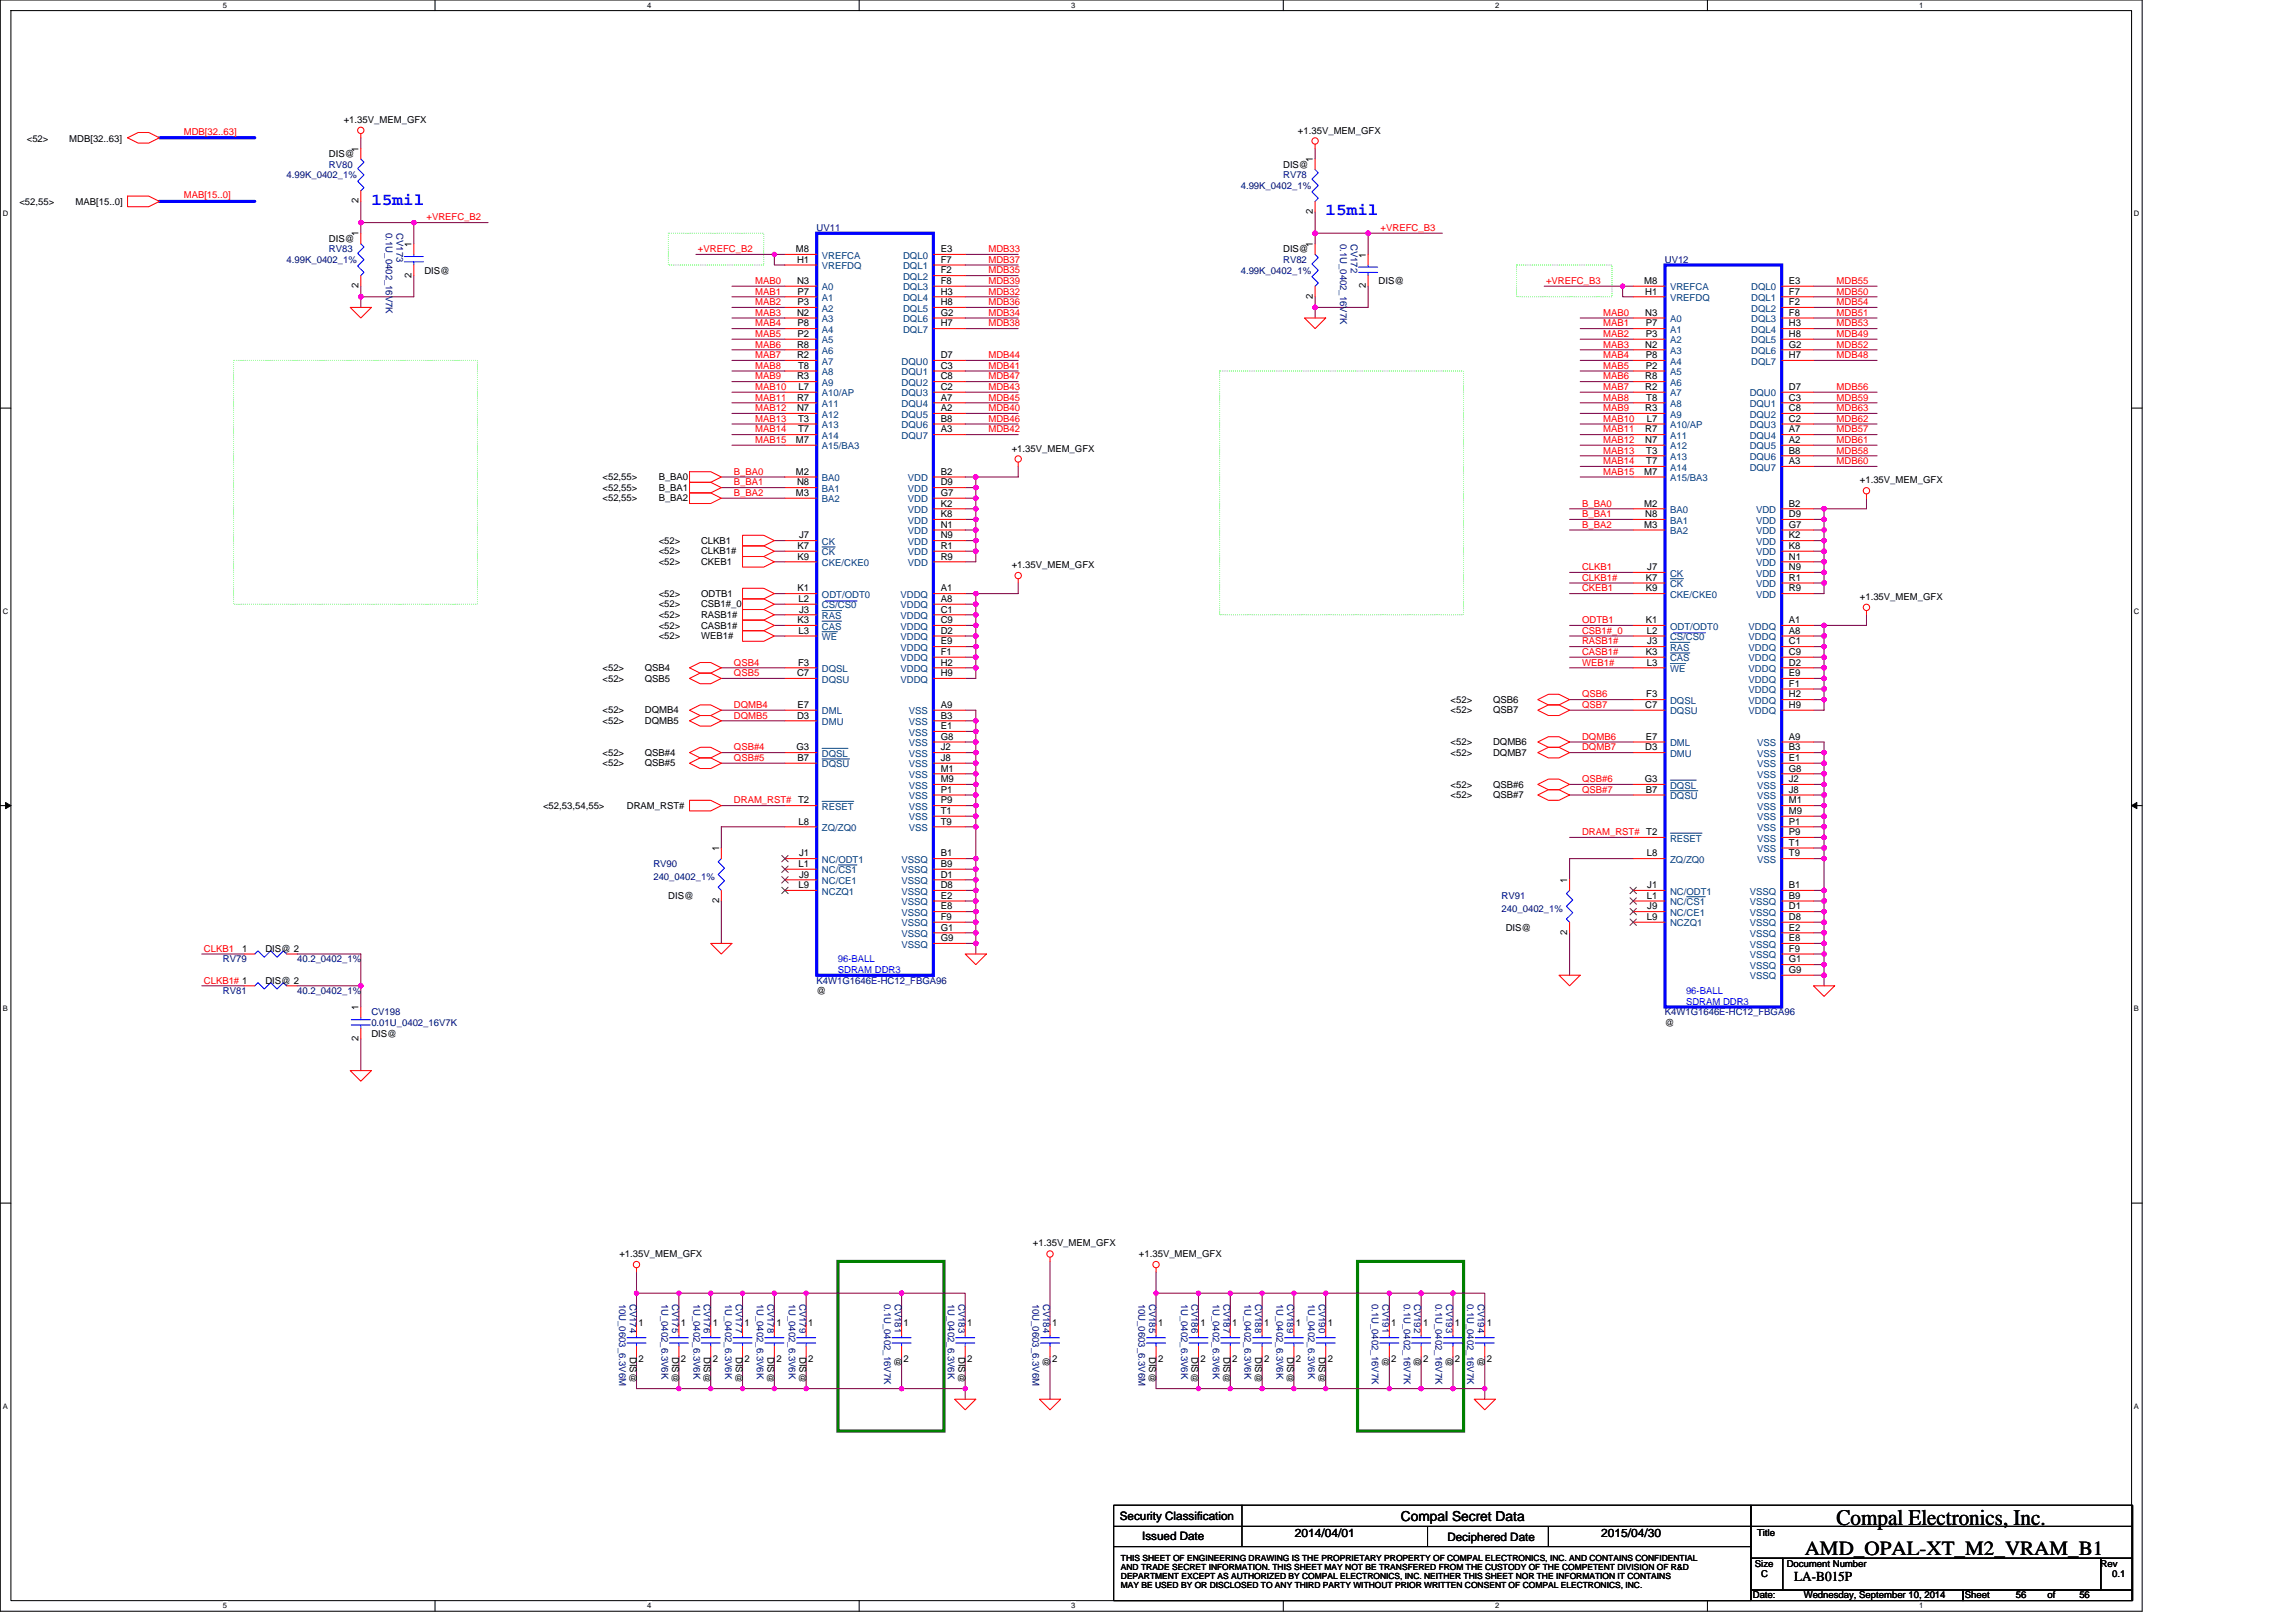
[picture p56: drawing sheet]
<svg xmlns="http://www.w3.org/2000/svg" width="297mm" height="210mm" viewBox="0 0 297 210" stroke-linecap="round" stroke-linejoin="round" font-family="sans-serif">
<defs><g id="words">
<text font-size="2.9" x="237.6" y="197.3">Compal Electronics, Inc.</text>
<text font-size="2.6" x="233.5" y="201.2">AMD_OPAL-XT_M2_VRAM_B1</text>
<g font-size="2.2" fill="#00f">
<text x="48" y="26.5">15mil</text>
<text x="171.5" y="27.9">15mil</text>
</g>
<g font-size="1.8">
<text x="181.2" y="196.8">Compal Secret Data</text>
<text x="232.1" y="204.6">LA-B015P</text>
</g>
<g font-size="1.5">
<text x="144.9" y="196.7">Security Classification</text>
<text x="147.8" y="199.3">Issued Date</text>
<text x="167.5" y="198.9">2014/04/01</text>
<text x="187.3" y="199.4">Deciphered Date</text>
<text x="207.2" y="198.9">2015/04/30</text>
</g>
<g font-size="1.2" fill="#f00">
<text x="23.8" y="17.4">MDB[32..63]</text>
<text x="23.8" y="25.6">MAB[15..0]</text>
<text x="55.2" y="28.5">+VREFC_B2</text>
<text x="178.6" y="29.9">+VREFC_B3</text>
<text x="90.3" y="32.6">+VREFC_B2</text>
<text x="127.9" y="32.6">MDB33</text>
<text x="127.9" y="35.4">MDB35</text>
<text x="127.9" y="34">MDB37</text>
<text x="97.7" y="36.8">MAB0</text>
<text x="97.7" y="38.1">MAB1</text>
<text x="97.7" y="39.5">MAB2</text>
<text x="97.7" y="40.9">MAB3</text>
<text x="127.9" y="38.1">MDB32</text>
<text x="127.9" y="40.9">MDB34</text>
<text x="127.9" y="39.5">MDB36</text>
<text x="127.9" y="36.8">MDB39</text>
<text x="200" y="36.8">+VREFC_B3</text>
<text x="207.4" y="40.9">MAB0</text>
<text x="237.6" y="38.1">MDB50</text>
<text x="237.6" y="40.9">MDB51</text>
<text x="237.6" y="39.5">MDB54</text>
<text x="237.6" y="36.8">MDB55</text>
<text x="97.7" y="42.2">MAB4</text>
<text x="97.7" y="43.6">MAB5</text>
<text x="97.7" y="45">MAB6</text>
<text x="97.7" y="46.4">MAB7</text>
<text x="97.7" y="47.7">MAB8</text>
<text x="127.9" y="42.2">MDB38</text>
<text x="127.9" y="47.7">MDB41</text>
<text x="127.9" y="46.4">MDB44</text>
<text x="207.4" y="42.2">MAB1</text>
<text x="207.4" y="43.6">MAB2</text>
<text x="207.4" y="45">MAB3</text>
<text x="207.4" y="46.4">MAB4</text>
<text x="207.4" y="47.7">MAB5</text>
<text x="237.6" y="46.4">MDB48</text>
<text x="237.6" y="43.6">MDB49</text>
<text x="237.6" y="45">MDB52</text>
<text x="237.6" y="42.2">MDB53</text>
<text x="97.7" y="51.8">MAB11</text>
<text x="97.7" y="53.2">MAB12</text>
<text x="97.7" y="49.1">MAB9</text>
<text x="97.7" y="50.5">MAB10</text>
<text x="127.9" y="53.2">MDB40</text>
<text x="127.9" y="50.5">MDB43</text>
<text x="127.9" y="51.8">MDB45</text>
<text x="127.9" y="49.1">MDB47</text>
<text x="207.4" y="49.1">MAB6</text>
<text x="207.4" y="50.5">MAB7</text>
<text x="207.4" y="51.8">MAB8</text>
<text x="207.4" y="53.2">MAB9</text>
<text x="237.6" y="51.8">MDB59</text>
<text x="237.6" y="50.5">MDB56</text>
<text x="237.6" y="53.2">MDB63</text>
<text x="97.7" y="54.6">MAB13</text>
<text x="97.7" y="56">MAB14</text>
<text x="97.7" y="57.3">MAB15</text>
<text x="127.9" y="56">MDB42</text>
<text x="127.9" y="54.6">MDB46</text>
<text x="207.4" y="57.3">MAB12</text>
<text x="207.4" y="58.7">MAB13</text>
<text x="207.4" y="54.6">MAB10</text>
<text x="207.4" y="56">MAB11</text>
<text x="237.6" y="54.6">MDB62</text>
<text x="237.6" y="57.3">MDB61</text>
<text x="237.6" y="56">MDB57</text>
<text x="237.6" y="58.7">MDB58</text>
<text x="95" y="61.4">B_BA0</text>
<text x="95" y="62.8">B_BA1</text>
<text x="95" y="64.2">B_BA2</text>
<text x="204.7" y="65.6">B_BA0</text>
<text x="207.4" y="60.1">MAB14</text>
<text x="207.4" y="61.4">MAB15</text>
<text x="237.6" y="60.1">MDB60</text>
<text x="204.7" y="66.9">B_BA1</text>
<text x="204.7" y="68.3">B_BA2</text>
<text x="204.7" y="76.5">CKEB1</text>
<text x="204.7" y="73.8">CLKB1</text>
<text x="204.7" y="75.2">CLKB1#</text>
<text x="204.7" y="82">CSB1#_0</text>
<text x="204.7" y="80.7">ODTB1</text>
<text x="204.7" y="83.4">RASB1#</text>
<text x="95" y="86.1">QSB4</text>
<text x="95" y="87.5">QSB5</text>
<text x="204.7" y="84.8">CASB1#</text>
<text x="204.7" y="86.1">WEB1#</text>
<text x="95" y="91.6">DQMB4</text>
<text x="95" y="93">DQMB5</text>
<text x="204.7" y="95.7">DQMB6</text>
<text x="204.7" y="90.3">QSB6</text>
<text x="204.7" y="91.6">QSB7</text>
<text x="95" y="97.1">QSB#4</text>
<text x="95" y="98.5">QSB#5</text>
<text x="204.7" y="97.1">DQMB7</text>
<text x="204.7" y="101.2">QSB#6</text>
<text x="95" y="104">DRAM_RST# T2</text>
<text x="204.7" y="102.6">QSB#7</text>
<text x="204.7" y="108.1">DRAM_RST# T2</text>
<text x="26.4" y="123.2">CLKB1</text>
<text x="26.4" y="127.3">CLKB1# 1</text>
</g>
<g font-size="1.2">
<text x="44.5" y="15.9">+1.35V_MEM_GFX</text>
<text x="167.9" y="17.3">+1.35V_MEM_GFX</text>
<text x="3.5" y="18.4">&lt;52&gt;</text>
<text x="9" y="18.4">MDB[32..63]</text>
<text x="42.6" y="20.3">DIS@</text>
<text x="46.4" y="19.6" transform="rotate(-90 46.4 19.6)">1</text>
<text x="166" y="21.7">DIS@</text>
<text x="169.8" y="21" transform="rotate(-90 169.8 21)">1</text>
<text x="2.5" y="26.5">&lt;52,55&gt;</text>
<text x="9.8" y="26.5">MAB[15..0]</text>
<text x="46.4" y="26.3" transform="rotate(-90 46.4 26.3)">2</text>
<text x="169.8" y="27.7" transform="rotate(-90 169.8 27.7)">2</text>
<text x="42.6" y="31.3">DIS@</text>
<text x="46.4" y="30.6" transform="rotate(-90 46.4 30.6)">1</text>
<text x="53.3" y="35.9" transform="rotate(-90 53.3 35.9)">2</text>
<text x="53.3" y="32" transform="rotate(-90 53.3 32)">1</text>
<text x="54.9" y="35.4">DIS@</text>
<text x="103" y="32.6">M8</text>
<text x="103.1" y="34">H1</text>
<text x="121.7" y="32.6">E3</text>
<text x="121.7" y="34">F7</text>
<text x="121.7" y="35.4">F2</text>
<text x="166" y="32.7">DIS@</text>
<text x="169.8" y="32" transform="rotate(-90 169.8 32)">1</text>
<text x="176.7" y="33.3" transform="rotate(-90 176.7 33.3)">1</text>
<text x="46.4" y="37.3" transform="rotate(-90 46.4 37.3)">2</text>
<text x="103.1" y="40.9">N2</text>
<text x="103.1" y="36.8">N3</text>
<text x="103.2" y="39.5">P3</text>
<text x="103.2" y="38.1">P7</text>
<text x="121.7" y="36.8">F8</text>
<text x="121.7" y="38.1">H3</text>
<text x="121.7" y="39.5">H8</text>
<text x="121.7" y="40.9">G2</text>
<text x="169.8" y="38.7" transform="rotate(-90 169.8 38.7)">2</text>
<text x="176.7" y="37.3" transform="rotate(-90 176.7 37.3)">2</text>
<text x="178.3" y="36.8">DIS@</text>
<text x="212.7" y="36.8">M8</text>
<text x="212.8" y="40.9">N3</text>
<text x="212.8" y="38.1">H1</text>
<text x="231.4" y="36.8">E3</text>
<text x="231.4" y="38.1">F7</text>
<text x="231.4" y="39.5">F2</text>
<text x="231.4" y="40.9">F8</text>
<text x="103.1" y="45">R8</text>
<text x="103.1" y="46.4">R2</text>
<text x="103.2" y="42.2">P8</text>
<text x="103.2" y="43.6">P2</text>
<text x="103.3" y="47.7">T8</text>
<text x="121.7" y="42.2">H7</text>
<text x="121.7" y="47.7">C3</text>
<text x="121.7" y="46.4">D7</text>
<text x="212.8" y="45">N2</text>
<text x="212.9" y="43.6">P3</text>
<text x="212.9" y="46.4">P8</text>
<text x="212.9" y="47.7">P2</text>
<text x="212.9" y="42.2">P7</text>
<text x="231.4" y="42.2">H3</text>
<text x="231.4" y="43.6">H8</text>
<text x="231.4" y="45">G2</text>
<text x="231.4" y="46.4">H7</text>
<text x="103.1" y="49.1">R3</text>
<text x="103.1" y="51.8">R7</text>
<text x="103.1" y="53.2">N7</text>
<text x="103.3" y="50.5">L7</text>
<text x="121.7" y="49.1">C8</text>
<text x="121.7" y="50.5">C2</text>
<text x="121.7" y="51.8">A7</text>
<text x="121.7" y="53.2">A2</text>
<text x="212.8" y="49.1">R8</text>
<text x="212.8" y="50.5">R2</text>
<text x="212.8" y="53.2">R3</text>
<text x="213" y="51.8">T8</text>
<text x="231.4" y="51.8">C3</text>
<text x="231.4" y="53.2">C8</text>
<text x="231.4" y="50.5">D7</text>
<text x="103" y="57.3">M7</text>
<text x="103.3" y="54.6">T3</text>
<text x="103.3" y="56">T7</text>
<text x="121.7" y="54.6">B8</text>
<text x="121.7" y="56">A3</text>
<text x="130.9" y="58.4">+1.35V_MEM_GFX</text>
<text x="212.8" y="56">R7</text>
<text x="212.8" y="57.3">N7</text>
<text x="213" y="58.7">T3</text>
<text x="213" y="54.6">L7</text>
<text x="231.4" y="54.6">C2</text>
<text x="231.4" y="56">A7</text>
<text x="231.4" y="57.3">A2</text>
<text x="231.4" y="58.7">B8</text>
<text x="77.9" y="64.9">&lt;52,55&gt;</text>
<text x="77.9" y="63.5">&lt;52,55&gt;</text>
<text x="77.9" y="62.1">&lt;52,55&gt;</text>
<text x="85.2" y="64.9">B_BA2</text>
<text x="85.2" y="63.5">B_BA1</text>
<text x="85.2" y="62.1">B_BA0</text>
<text x="103" y="61.4">M2</text>
<text x="103" y="64.2">M3</text>
<text x="103.1" y="62.8">N8</text>
<text x="121.7" y="61.4">B2</text>
<text x="121.7" y="62.8">D9</text>
<text x="121.7" y="64.2">G7</text>
<text x="121.7" y="65.6">K2</text>
<text x="212.7" y="65.6">M2</text>
<text x="212.7" y="61.4">M7</text>
<text x="213" y="60.1">T7</text>
<text x="231.4" y="65.6">B2</text>
<text x="231.4" y="60.1">A3</text>
<text x="240.6" y="62.6">+1.35V_MEM_GFX</text>
<text x="85.2" y="71.7">&lt;52&gt;</text>
<text x="85.2" y="70.4">&lt;52&gt;</text>
<text x="90.7" y="71.7">CLKB1#</text>
<text x="90.7" y="70.4">CLKB1</text>
<text x="103.2" y="71">K7</text>
<text x="103.4" y="69.7">J7</text>
<text x="121.7" y="66.9">K8</text>
<text x="121.7" y="68.3">N1</text>
<text x="121.7" y="69.7">N9</text>
<text x="121.7" y="71">R1</text>
<text x="212.7" y="68.3">M3</text>
<text x="212.8" y="66.9">N8</text>
<text x="231.4" y="66.9">D9</text>
<text x="231.4" y="68.3">G7</text>
<text x="231.4" y="69.7">K2</text>
<text x="231.4" y="71">K8</text>
<text x="85.2" y="73.1">&lt;52&gt;</text>
<text x="85.2" y="77.2">&lt;52&gt;</text>
<text x="90.7" y="73.1">CKEB1</text>
<text x="90.7" y="77.2">ODTB1</text>
<text x="103.2" y="72.4">K9</text>
<text x="103.2" y="76.5">K1</text>
<text x="103.3" y="77.9">L2</text>
<text x="121.7" y="76.5">A1</text>
<text x="121.7" y="77.9">A8</text>
<text x="121.7" y="72.4">R9</text>
<text x="130.9" y="73.5">+1.35V_MEM_GFX</text>
<text x="212.9" y="76.5">K9</text>
<text x="212.9" y="75.2">K7</text>
<text x="213.1" y="73.8">J7</text>
<text x="231.4" y="72.4">N1</text>
<text x="231.4" y="73.8">N9</text>
<text x="231.4" y="75.2">R1</text>
<text x="231.4" y="76.5">R9</text>
<text x="240.6" y="77.6">+1.35V_MEM_GFX</text>
<text x="85.2" y="80">&lt;52&gt;</text>
<text x="85.2" y="82.7">&lt;52&gt;</text>
<text x="85.2" y="78.6">&lt;52&gt;</text>
<text x="85.2" y="81.3">&lt;52&gt;</text>
<text x="90.7" y="80">RASB1#</text>
<text x="90.7" y="82.7">WEB1#</text>
<text x="90.7" y="78.6">CSB1#_0</text>
<text x="90.7" y="81.3">CASB1#</text>
<text x="103.2" y="80.6">K3</text>
<text x="103.3" y="82">L3</text>
<text x="103.4" y="79.3">J3</text>
<text x="121.7" y="79.3">C1</text>
<text x="121.7" y="80.6">C9</text>
<text x="121.7" y="83.4">E9</text>
<text x="121.7" y="82">D2</text>
<text x="212.9" y="80.6">K1</text>
<text x="213" y="82">L2</text>
<text x="213.1" y="83.4">J3</text>
<text x="231.4" y="80.6">A1</text>
<text x="231.4" y="82">A8</text>
<text x="231.4" y="83.4">C1</text>
<text x="77.9" y="86.8">&lt;52&gt;</text>
<text x="77.9" y="88.2">&lt;52&gt;</text>
<text x="83.4" y="86.8">QSB4</text>
<text x="83.4" y="88.2">QSB5</text>
<text x="103.1" y="87.5">C7</text>
<text x="103.3" y="86.1">F3</text>
<text x="121.7" y="84.8">F1</text>
<text x="121.7" y="86.1">H2</text>
<text x="121.7" y="87.5">H9</text>
<text x="212.9" y="84.8">K3</text>
<text x="213" y="86.1">L3</text>
<text x="231.4" y="84.8">C9</text>
<text x="231.4" y="87.5">E9</text>
<text x="231.4" y="88.9">F1</text>
<text x="231.4" y="86.1">D2</text>
<text x="77.9" y="92.3">&lt;52&gt;</text>
<text x="77.9" y="93.7">&lt;52&gt;</text>
<text x="83.4" y="92.3">DQMB4</text>
<text x="83.4" y="93.7">DQMB5</text>
<text x="103.1" y="93">D3</text>
<text x="103.2" y="91.6">E7</text>
<text x="121.7" y="91.6">A9</text>
<text x="121.7" y="94.4">E1</text>
<text x="121.7" y="93">B3</text>
<text x="121.7" y="95.7">G8</text>
<text x="187.7" y="90.9">&lt;52&gt;</text>
<text x="187.7" y="92.3">&lt;52&gt;</text>
<text x="193.2" y="90.9">QSB6</text>
<text x="193.2" y="92.3">QSB7</text>
<text x="212.8" y="91.6">C7</text>
<text x="212.9" y="95.7">E7</text>
<text x="213" y="90.2">F3</text>
<text x="231.4" y="90.2">H2</text>
<text x="231.4" y="91.6">H9</text>
<text x="231.4" y="95.7">A9</text>
<text x="77.9" y="97.8">&lt;52&gt;</text>
<text x="77.9" y="99.2">&lt;52&gt;</text>
<text x="83.4" y="97.8">QSB#4</text>
<text x="83.4" y="99.2">QSB#5</text>
<text x="103" y="97.1">G3</text>
<text x="103.2" y="98.5">B7</text>
<text x="121.7" y="97.1">J2</text>
<text x="121.7" y="98.5">J8</text>
<text x="121.7" y="99.8">M1</text>
<text x="121.7" y="101.2">M9</text>
<text x="187.7" y="101.9">&lt;52&gt;</text>
<text x="187.7" y="96.4">&lt;52&gt;</text>
<text x="187.7" y="97.8">&lt;52&gt;</text>
<text x="193.2" y="101.9">QSB#6</text>
<text x="193.2" y="96.4">DQMB6</text>
<text x="193.2" y="97.8">DQMB7</text>
<text x="212.8" y="101.2">G3</text>
<text x="212.8" y="97.1">D3</text>
<text x="231.4" y="98.5">E1</text>
<text x="231.4" y="97.1">B3</text>
<text x="231.4" y="99.8">G8</text>
<text x="231.4" y="101.2">J2</text>
<text x="70.3" y="104.7">&lt;52,53,54,55&gt;</text>
<text x="81.1" y="104.7">DRAM_RST#</text>
<text x="103.3" y="106.7">L8</text>
<text x="121.7" y="102.6">P1</text>
<text x="121.7" y="104">P9</text>
<text x="121.7" y="105.3">T1</text>
<text x="121.7" y="106.7">T9</text>
<text x="187.7" y="103.3">&lt;52&gt;</text>
<text x="193.2" y="103.3">QSB#7</text>
<text x="212.9" y="102.6">B7</text>
<text x="231.4" y="102.6">J8</text>
<text x="231.4" y="104">M1</text>
<text x="231.4" y="105.3">M9</text>
<text x="231.4" y="106.7">P1</text>
<text x="93" y="110.1" transform="rotate(-90 93 110.1)">1</text>
<text x="103.3" y="112.2">L1</text>
<text x="103.4" y="110.8">J1</text>
<text x="103.4" y="113.6">J9</text>
<text x="121.7" y="113.6">D1</text>
<text x="121.7" y="110.8">B1</text>
<text x="121.7" y="112.2">B9</text>
<text x="213" y="110.8">L8</text>
<text x="231.4" y="108.1">P9</text>
<text x="231.4" y="109.4">T1</text>
<text x="231.4" y="110.8">T9</text>
<text x="86.4" y="116.3">DIS@</text>
<text x="93" y="116.9" transform="rotate(-90 93 116.9)">2</text>
<text x="103.3" y="114.9">L9</text>
<text x="121.7" y="114.9">D8</text>
<text x="121.7" y="116.3">E2</text>
<text x="121.7" y="117.7">E8</text>
<text x="121.7" y="119">F9</text>
<text x="202.8" y="114.3" transform="rotate(-90 202.8 114.3)">1</text>
<text x="213" y="119">L9</text>
<text x="213" y="116.3">L1</text>
<text x="213.1" y="114.9">J1</text>
<text x="213.1" y="117.7">J9</text>
<text x="231.4" y="117.7">D1</text>
<text x="231.4" y="114.9">B1</text>
<text x="231.4" y="116.3">B9</text>
<text x="231.4" y="119">D8</text>
<text x="31.3" y="123.2">1</text>
<text x="34.3" y="123.2">DIS@ 2</text>
<text x="121.7" y="120.4">G1</text>
<text x="121.7" y="121.8">G9</text>
<text x="194.8" y="120.4">DIS@</text>
<text x="202.8" y="121" transform="rotate(-90 202.8 121)">2</text>
<text x="231.4" y="120.4">E2</text>
<text x="231.4" y="121.8">E8</text>
<text x="231.4" y="123.2">F9</text>
<text x="231.4" y="124.5">G1</text>
<text x="231.4" y="125.9">G9</text>
<text x="34.3" y="127.3">DIS@ 2</text>
<text x="46.4" y="130.7" transform="rotate(-90 46.4 130.7)">1</text>
<text x="105.7" y="128.7">@</text>
<text x="46.4" y="134.7" transform="rotate(-90 46.4 134.7)">2</text>
<text x="48" y="134.1">DIS@</text>
<text x="215.4" y="132.8">@</text>
<text x="133.6" y="161.3">+1.35V_MEM_GFX</text>
<text x="80.1" y="162.7">+1.35V_MEM_GFX</text>
<text x="147.3" y="162.7">+1.35V_MEM_GFX</text>
<text x="82.6" y="171.6">1</text>
<text x="88.1" y="171.6">1</text>
<text x="92.2" y="171.6">1</text>
<text x="96.3" y="171.6">1</text>
<text x="100.4" y="171.6">1</text>
<text x="104.6" y="171.6">1</text>
<text x="116.9" y="171.6">1</text>
<text x="125.1" y="171.6">1</text>
<text x="136.1" y="171.6">1</text>
<text x="149.8" y="171.6">1</text>
<text x="155.3" y="171.6">1</text>
<text x="159.4" y="171.6">1</text>
<text x="163.5" y="171.6">1</text>
<text x="167.7" y="171.6">1</text>
<text x="171.8" y="171.6">1</text>
<text x="180" y="171.6">1</text>
<text x="184.1" y="171.6">1</text>
<text x="188.2" y="171.6">1</text>
<text x="192.3" y="171.6">1</text>
<text x="81.5" y="175.6" transform="rotate(90 81.5 175.6)">DIS@</text>
<text x="82.6" y="176.3">2</text>
<text x="87" y="175.6" transform="rotate(90 87 175.6)">DIS@</text>
<text x="88.1" y="176.3">2</text>
<text x="91.1" y="175.6" transform="rotate(90 91.1 175.6)">DIS@</text>
<text x="92.2" y="176.3">2</text>
<text x="95.2" y="175.6" transform="rotate(90 95.2 175.6)">DIS@</text>
<text x="96.3" y="176.3">2</text>
<text x="99.3" y="175.6" transform="rotate(90 99.3 175.6)">DIS@</text>
<text x="100.4" y="176.3">2</text>
<text x="103.4" y="175.6" transform="rotate(90 103.4 175.6)">DIS@</text>
<text x="104.6" y="176.3">2</text>
<text x="115.8" y="175.6" transform="rotate(90 115.8 175.6)">@</text>
<text x="116.9" y="176.3">2</text>
<text x="124" y="175.6" transform="rotate(90 124 175.6)">DIS@</text>
<text x="125.1" y="176.3">2</text>
<text x="135" y="175.6" transform="rotate(90 135 175.6)">@</text>
<text x="136.1" y="176.3">2</text>
<text x="148.7" y="175.6" transform="rotate(90 148.7 175.6)">DIS@</text>
<text x="149.8" y="176.3">2</text>
<text x="154.2" y="175.6" transform="rotate(90 154.2 175.6)">DIS@</text>
<text x="155.3" y="176.3">2</text>
<text x="158.3" y="175.6" transform="rotate(90 158.3 175.6)">DIS@</text>
<text x="159.4" y="176.3">2</text>
<text x="162.4" y="175.6" transform="rotate(90 162.4 175.6)">DIS@</text>
<text x="163.5" y="176.3">2</text>
<text x="166.5" y="175.6" transform="rotate(90 166.5 175.6)">DIS@</text>
<text x="167.7" y="176.3">2</text>
<text x="170.6" y="175.6" transform="rotate(90 170.6 175.6)">DIS@</text>
<text x="171.8" y="176.3">2</text>
<text x="178.9" y="175.6" transform="rotate(90 178.9 175.6)">@</text>
<text x="180" y="176.3">2</text>
<text x="183" y="175.6" transform="rotate(90 183 175.6)">@</text>
<text x="184.1" y="176.3">2</text>
<text x="187.1" y="175.6" transform="rotate(90 187.1 175.6)">@</text>
<text x="188.2" y="176.3">2</text>
<text x="191.2" y="175.6" transform="rotate(90 191.2 175.6)">@</text>
<text x="192.3" y="176.3">2</text>
<text x="227" y="202.7">Size</text>
<text x="227.3" y="198.8">Title</text>
<text x="231.2" y="202.7">Document Number</text>
<text x="271.8" y="202.7">Rev</text>
<text x="226.8" y="206.8">Date:</text>
<text x="227.9" y="204.1">C</text>
<text x="233.3" y="206.8">Wednesday, September 10, 2014</text>
<text x="254.2" y="206.8">Sheet</text>
<text x="260.8" y="206.8">56</text>
<text x="264.9" y="206.8">of</text>
<text x="269" y="206.8">56</text>
<text x="273.3" y="204.1">0.1</text>
</g>
<g font-size="1.2" fill="#000080">
<text x="37.1" y="23.1">4.99K_0402_1%</text>
<text x="42.6" y="21.7">RV80</text>
<text x="166" y="23.1">RV78</text>
<text x="105.7" y="29.9">UV11</text>
<text x="160.5" y="24.4">4.99K_0402_1%</text>
<text x="37.1" y="34">4.99K_0402_1%</text>
<text x="42.6" y="32.7">RV83</text>
<text x="49.9" y="30.2" transform="rotate(90 49.9 30.2)">0.1U_0402_16V7K</text>
<text x="51.3" y="30.2" transform="rotate(90 51.3 30.2)">CV173</text>
<text x="160.5" y="35.4">4.99K_0402_1%</text>
<text x="166" y="34">RV82</text>
<text x="173.4" y="31.5" transform="rotate(90 173.4 31.5)">0.1U_0402_16V7K</text>
<text x="174.7" y="31.5" transform="rotate(90 174.7 31.5)">CV172</text>
<text x="215.4" y="34">UV12</text>
<text x="84.5" y="112.2">RV90</text>
<text x="84.5" y="113.8">240_0402_1%</text>
<text x="194.3" y="116.3">RV91</text>
<text x="194.3" y="118">240_0402_1%</text>
<text x="28.8" y="124.5">RV79</text>
<text x="38.4" y="124.5">40.2_0402_1%</text>
<text x="28.8" y="128.7">RV81</text>
<text x="38.4" y="128.7">40.2_0402_1%</text>
<text x="48" y="131.4">CV198</text>
<text x="105.7" y="127.3">K4W1G1646E-HC12_FBGA96</text>
<text x="215.4" y="131.4">K4W1G1646E-HC12_FBGA96</text>
<text x="48" y="132.8">0.01U_0402_16V7K</text>
<text x="80.1" y="168.7" transform="rotate(90 80.1 168.7)">10U_0603_6.3V6M</text>
<text x="81.5" y="168.7" transform="rotate(90 81.5 168.7)">CV174</text>
<text x="85.6" y="168.7" transform="rotate(90 85.6 168.7)">1U_0402_6.3V6K</text>
<text x="87" y="168.7" transform="rotate(90 87 168.7)">CV175</text>
<text x="89.7" y="168.7" transform="rotate(90 89.7 168.7)">1U_0402_6.3V6K</text>
<text x="91.1" y="168.7" transform="rotate(90 91.1 168.7)">CV176</text>
<text x="93.8" y="168.7" transform="rotate(90 93.8 168.7)">1U_0402_6.3V6K</text>
<text x="95.2" y="168.7" transform="rotate(90 95.2 168.7)">CV177</text>
<text x="97.9" y="168.7" transform="rotate(90 97.9 168.7)">1U_0402_6.3V6K</text>
<text x="99.3" y="168.7" transform="rotate(90 99.3 168.7)">CV178</text>
<text x="102" y="168.7" transform="rotate(90 102 168.7)">1U_0402_6.3V6K</text>
<text x="103.4" y="168.7" transform="rotate(90 103.4 168.7)">CV179</text>
<text x="114.4" y="168.7" transform="rotate(90 114.4 168.7)">0.1U_0402_16V7K</text>
<text x="115.8" y="168.7" transform="rotate(90 115.8 168.7)">CV181</text>
<text x="122.6" y="168.7" transform="rotate(90 122.6 168.7)">1U_0402_6.3V6K</text>
<text x="124" y="168.7" transform="rotate(90 124 168.7)">CV183</text>
<text x="133.6" y="168.7" transform="rotate(90 133.6 168.7)">10U_0603_6.3V6M</text>
<text x="135" y="168.7" transform="rotate(90 135 168.7)">CV184</text>
<text x="147.3" y="168.7" transform="rotate(90 147.3 168.7)">10U_0603_6.3V6M</text>
<text x="148.7" y="168.7" transform="rotate(90 148.7 168.7)">CV185</text>
<text x="152.8" y="168.7" transform="rotate(90 152.8 168.7)">1U_0402_6.3V6K</text>
<text x="154.2" y="168.7" transform="rotate(90 154.2 168.7)">CV186</text>
<text x="156.9" y="168.7" transform="rotate(90 156.9 168.7)">1U_0402_6.3V6K</text>
<text x="158.3" y="168.7" transform="rotate(90 158.3 168.7)">CV187</text>
<text x="161" y="168.7" transform="rotate(90 161 168.7)">1U_0402_6.3V6K</text>
<text x="162.4" y="168.7" transform="rotate(90 162.4 168.7)">CV188</text>
<text x="165.1" y="168.7" transform="rotate(90 165.1 168.7)">1U_0402_6.3V6K</text>
<text x="166.5" y="168.7" transform="rotate(90 166.5 168.7)">CV189</text>
<text x="169.3" y="168.7" transform="rotate(90 169.3 168.7)">1U_0402_6.3V6K</text>
<text x="170.6" y="168.7" transform="rotate(90 170.6 168.7)">CV190</text>
<text x="177.5" y="168.7" transform="rotate(90 177.5 168.7)">0.1U_0402_16V7K</text>
<text x="178.9" y="168.7" transform="rotate(90 178.9 168.7)">CV191</text>
<text x="181.6" y="168.7" transform="rotate(90 181.6 168.7)">0.1U_0402_16V7K</text>
<text x="183" y="168.7" transform="rotate(90 183 168.7)">CV192</text>
<text x="185.7" y="168.7" transform="rotate(90 185.7 168.7)">0.1U_0402_16V7K</text>
<text x="187.1" y="168.7" transform="rotate(90 187.1 168.7)">CV193</text>
<text x="189.8" y="168.7" transform="rotate(90 189.8 168.7)">0.1U_0402_16V7K</text>
<text x="191.2" y="168.7" transform="rotate(90 191.2 168.7)">CV194</text>
</g>
<g font-size="1.2" fill="#004080">
<text x="106.3" y="33.5">VREFCA</text>
<text x="106.3" y="34.8">VREFDQ</text>
<text x="116.8" y="33.5">DQL0</text>
<text x="116.8" y="34.8">DQL1</text>
<text x="106.3" y="40.3">A2</text>
<text x="106.3" y="41.7">A3</text>
<text x="106.3" y="37.6">A0</text>
<text x="106.3" y="39">A1</text>
<text x="116.8" y="36.2">DQL2</text>
<text x="116.8" y="37.6">DQL3</text>
<text x="116.8" y="39">DQL4</text>
<text x="116.8" y="40.3">DQL5</text>
<text x="116.8" y="41.7">DQL6</text>
<text x="216.1" y="37.6">VREFCA</text>
<text x="216.1" y="41.7">A0</text>
<text x="216.1" y="39">VREFDQ</text>
<text x="226.6" y="37.6">DQL0</text>
<text x="226.6" y="39">DQL1</text>
<text x="226.6" y="40.3">DQL2</text>
<text x="226.6" y="41.7">DQL3</text>
<text x="106.3" y="43.1">A4</text>
<text x="106.3" y="44.4">A5</text>
<text x="106.3" y="45.8">A6</text>
<text x="106.3" y="47.2">A7</text>
<text x="116.6" y="47.2">DQU0</text>
<text x="116.8" y="43.1">DQL7</text>
<text x="216.1" y="44.4">A2</text>
<text x="216.1" y="45.8">A3</text>
<text x="216.1" y="47.2">A4</text>
<text x="216.1" y="43.1">A1</text>
<text x="226.6" y="43.1">DQL4</text>
<text x="226.6" y="44.4">DQL5</text>
<text x="226.6" y="45.8">DQL6</text>
<text x="226.6" y="47.2">DQL7</text>
<text x="106.3" y="48.6">A8</text>
<text x="106.3" y="49.9">A9</text>
<text x="106.3" y="51.3">A10/AP</text>
<text x="106.3" y="52.7">A11</text>
<text x="116.6" y="48.6">DQU1</text>
<text x="116.6" y="49.9">DQU2</text>
<text x="116.6" y="51.3">DQU3</text>
<text x="116.6" y="52.7">DQU4</text>
<text x="216.1" y="48.6">A5</text>
<text x="216.1" y="49.9">A6</text>
<text x="216.1" y="51.3">A7</text>
<text x="216.1" y="52.7">A8</text>
<text x="226.4" y="52.7">DQU1</text>
<text x="226.4" y="51.3">DQU0</text>
<text x="106.3" y="54">A12</text>
<text x="106.3" y="55.4">A13</text>
<text x="106.3" y="56.8">A14</text>
<text x="106.3" y="58.2">A15/BA3</text>
<text x="116.6" y="54">DQU5</text>
<text x="116.6" y="55.4">DQU6</text>
<text x="116.6" y="56.8">DQU7</text>
<text x="216.1" y="54">A9</text>
<text x="216.1" y="55.4">A10/AP</text>
<text x="216.1" y="56.8">A11</text>
<text x="216.1" y="58.2">A12</text>
<text x="216.1" y="59.5">A13</text>
<text x="226.4" y="54">DQU2</text>
<text x="226.4" y="55.4">DQU3</text>
<text x="226.4" y="56.8">DQU4</text>
<text x="226.4" y="58.2">DQU5</text>
<text x="226.4" y="59.5">DQU6</text>
<text x="106.3" y="62.3">BA0</text>
<text x="106.3" y="63.6">BA1</text>
<text x="106.3" y="65">BA2</text>
<text x="117.5" y="62.3">VDD</text>
<text x="117.5" y="63.6">VDD</text>
<text x="117.5" y="65">VDD</text>
<text x="216.1" y="60.9">A14</text>
<text x="216.1" y="62.3">A15/BA3</text>
<text x="226.4" y="60.9">DQU7</text>
<text x="106.3" y="70.5">CK</text>
<text x="106.3" y="71.9">CK</text>
<text x="117.5" y="66.4">VDD</text>
<text x="117.5" y="67.8">VDD</text>
<text x="117.5" y="69.1">VDD</text>
<text x="117.5" y="70.5">VDD</text>
<text x="117.5" y="71.9">VDD</text>
<text x="216.1" y="66.4">BA0</text>
<text x="216.1" y="67.8">BA1</text>
<text x="216.1" y="69.1">BA2</text>
<text x="227.2" y="66.4">VDD</text>
<text x="227.2" y="67.8">VDD</text>
<text x="227.2" y="69.1">VDD</text>
<text x="227.2" y="70.5">VDD</text>
<text x="227.2" y="71.9">VDD</text>
<text x="106.3" y="73.2">CKE/CKE0</text>
<text x="106.3" y="77.4">ODT/ODT0</text>
<text x="116.5" y="77.4">VDDQ</text>
<text x="117.5" y="73.2">VDD</text>
<text x="216.1" y="77.4">CKE/CKE0</text>
<text x="216.1" y="74.6">CK</text>
<text x="216.1" y="76">CK</text>
<text x="227.2" y="73.2">VDD</text>
<text x="227.2" y="74.6">VDD</text>
<text x="227.2" y="76">VDD</text>
<text x="227.2" y="77.4">VDD</text>
<text x="106.3" y="82.8">WE</text>
<text x="106.3" y="80.1">RAS</text>
<text x="106.3" y="81.5">CAS</text>
<text x="106.3" y="78.7">CS/CS0</text>
<text x="116.5" y="78.7">VDDQ</text>
<text x="116.5" y="80.1">VDDQ</text>
<text x="116.5" y="81.5">VDDQ</text>
<text x="116.5" y="82.8">VDDQ</text>
<text x="216.1" y="82.8">CS/CS0</text>
<text x="216.1" y="81.5">ODT/ODT0</text>
<text x="226.2" y="81.5">VDDQ</text>
<text x="226.2" y="82.8">VDDQ</text>
<text x="106.3" y="87">DQSL</text>
<text x="106.3" y="88.3">DQSU</text>
<text x="116.5" y="84.2">VDDQ</text>
<text x="116.5" y="85.6">VDDQ</text>
<text x="116.5" y="87">VDDQ</text>
<text x="116.5" y="88.3">VDDQ</text>
<text x="216.1" y="87">WE</text>
<text x="216.1" y="84.2">RAS</text>
<text x="216.1" y="85.6">CAS</text>
<text x="226.2" y="84.2">VDDQ</text>
<text x="226.2" y="85.6">VDDQ</text>
<text x="226.2" y="88.3">VDDQ</text>
<text x="226.2" y="89.7">VDDQ</text>
<text x="226.2" y="87">VDDQ</text>
<text x="106.3" y="93.8">DMU</text>
<text x="106.3" y="92.4">DML</text>
<text x="117.6" y="92.4">VSS</text>
<text x="117.6" y="95.2">VSS</text>
<text x="117.6" y="93.8">VSS</text>
<text x="216.1" y="91.1">DQSL</text>
<text x="216.1" y="92.4">DQSU</text>
<text x="226.2" y="91.1">VDDQ</text>
<text x="226.2" y="92.4">VDDQ</text>
<text x="106.3" y="99.3">DQSU</text>
<text x="106.3" y="97.9">DQSL</text>
<text x="117.6" y="96.6">VSS</text>
<text x="117.6" y="97.9">VSS</text>
<text x="117.6" y="99.3">VSS</text>
<text x="117.6" y="100.7">VSS</text>
<text x="216.1" y="97.9">DMU</text>
<text x="216.1" y="96.6">DML</text>
<text x="227.3" y="96.6">VSS</text>
<text x="227.3" y="99.3">VSS</text>
<text x="227.3" y="97.9">VSS</text>
<text x="227.3" y="100.7">VSS</text>
<text x="106.3" y="107.5">ZQ/ZQ0</text>
<text x="106.3" y="104.8">RESET</text>
<text x="117.6" y="102.1">VSS</text>
<text x="117.6" y="103.4">VSS</text>
<text x="117.6" y="104.8">VSS</text>
<text x="117.6" y="106.2">VSS</text>
<text x="117.6" y="107.5">VSS</text>
<text x="216.1" y="103.4">DQSU</text>
<text x="216.1" y="102.1">DQSL</text>
<text x="227.3" y="102.1">VSS</text>
<text x="227.3" y="103.4">VSS</text>
<text x="227.3" y="104.8">VSS</text>
<text x="227.3" y="106.2">VSS</text>
<text x="227.3" y="107.5">VSS</text>
<text x="106.3" y="111.7">NC/ODT1</text>
<text x="106.3" y="113">NC/CS1</text>
<text x="116.6" y="111.7">VSSQ</text>
<text x="116.6" y="113">VSSQ</text>
<text x="216.1" y="111.7">ZQ/ZQ0</text>
<text x="216.1" y="108.9">RESET</text>
<text x="227.3" y="108.9">VSS</text>
<text x="227.3" y="110.3">VSS</text>
<text x="227.3" y="111.7">VSS</text>
<text x="106.3" y="114.4">NC/CE1</text>
<text x="106.3" y="115.8">NCZQ1</text>
<text x="116.6" y="114.4">VSSQ</text>
<text x="116.6" y="115.8">VSSQ</text>
<text x="116.6" y="117.1">VSSQ</text>
<text x="116.6" y="118.5">VSSQ</text>
<text x="116.6" y="119.9">VSSQ</text>
<text x="216.1" y="115.8">NC/ODT1</text>
<text x="216.1" y="117.1">NC/CS1</text>
<text x="216.1" y="118.5">NC/CE1</text>
<text x="216.1" y="119.9">NCZQ1</text>
<text x="226.4" y="118.5">VSSQ</text>
<text x="226.4" y="115.8">VSSQ</text>
<text x="226.4" y="117.1">VSSQ</text>
<text x="226.4" y="119.9">VSSQ</text>
<text x="116.6" y="121.3">VSSQ</text>
<text x="116.6" y="122.6">VSSQ</text>
<text x="226.4" y="121.3">VSSQ</text>
<text x="226.4" y="122.6">VSSQ</text>
<text x="226.4" y="124">VSSQ</text>
<text x="226.4" y="125.4">VSSQ</text>
<text x="226.4" y="126.7">VSSQ</text>
</g>
<g font-size="1.2" fill="#00f">
<text x="108.4" y="124.5">96-BALL</text>
<text x="108.4" y="125.9">SDRAM DDR3</text>
<text x="218.1" y="128.7">96-BALL</text>
<text x="218.1" y="130">SDRAM DDR3</text>
</g>
<g font-size="1.1">
<text x="145" y="203.2">AND TRADE SECRET INFORMATION. THIS SHEET MAY NOT BE TRANSFERED FROM THE CUSTODY OF THE COMPETENT DIVISION OF R&amp;D</text>
<text x="145" y="202.1">THIS SHEET OF ENGINEERING DRAWING IS THE PROPRIETARY PROPERTY OF COMPAL ELECTRONICS, INC. AND CONTAINS CONFIDENTIAL</text>
<text x="145" y="204.3">DEPARTMENT EXCEPT AS AUTHORIZED BY COMPAL ELECTRONICS, INC. NEITHER THIS SHEET NOR THE INFORMATION IT CONTAINS</text>
<text x="145" y="205.5">MAY BE USED BY OR DISCLOSED TO ANY THIRD PARTY WITHOUT PRIOR WRITTEN CONSENT OF COMPAL ELECTRONICS, INC.</text>
</g>
<g font-size="1">
<text x="28.8" y="1">5</text>
<text x="83.7" y="1">4</text>
<text x="138.6" y="1">3</text>
<text x="193.4" y="1">2</text>
<text x="248.3" y="1">1</text>
<text x=".4" y="28">D</text>
<text x="276.1" y="28">D</text>
<text x=".4" y="79.4">C</text>
<text x="276.1" y="79.4">C</text>
<text x=".4" y="130.8">B</text>
<text x="276.1" y="130.8">B</text>
<text x=".4" y="182.3">A</text>
<text x="276.1" y="182.3">A</text>
<text x="28.8" y="208.1">5</text>
<text x="83.7" y="208.1">4</text>
<text x="138.6" y="208.1">3</text>
<text x="193.4" y="208.1">2</text>
<text x="248.3" y="208.1">1</text>
</g>
</g></defs>
<path d="M0 0h277.1v208.5h-277.1zM1.4 1.4h274.4v205.7h-274.4z" fill="none" stroke="#000" stroke-width=".13"/>
<g fill="#fff">
<path d="M28.8 .1h.6v1.1h-.6z"/>
<path d="M28.8 207.3h.6v1.1h-.6z"/>
</g>
<path d="M56.3 0v1.4M56.3 207.1v1.4" fill="none" stroke="#000" stroke-width=".13"/>
<g fill="#fff">
<path d="M83.7 .1h.6v1.1h-.6z"/>
<path d="M83.7 207.3h.6v1.1h-.6z"/>
</g>
<path d="M111.2 0v1.4M111.2 207.1v1.4" fill="none" stroke="#000" stroke-width=".13"/>
<g fill="#fff">
<path d="M138.6 .1h.5v1.1h-.5z"/>
<path d="M138.6 207.3h.5v1.1h-.5z"/>
</g>
<path d="M166 0v1.4M166 207.1v1.4" fill="none" stroke="#000" stroke-width=".13"/>
<g fill="#fff">
<path d="M193.5 .1h.5v1.1h-.5z"/>
<path d="M193.5 207.3h.5v1.1h-.5z"/>
</g>
<path d="M220.9 0v1.4M220.9 207.1v1.4" fill="none" stroke="#000" stroke-width=".13"/>
<g fill="#fff">
<path d="M248.3 .1h.6v1.1h-.6z"/>
<path d="M248.3 207.3h.6v1.1h-.6z"/>
<path d="M.4 27.1h.7v1.1h-.7z"/>
<path d="M276.1 27.1h.7v1.1h-.7z"/>
<path d="M.4 78.5h.7v1.1h-.7z"/>
<path d="M276.1 78.5h.7v1.1h-.7z"/>
</g>
<path d="M0 52.8h1.4M275.8 52.8h1.3" fill="none" stroke="#000" stroke-width=".13"/>
<g fill="#fff">
<path d="M.4 130h.6v1.1h-.6z"/>
<path d="M276.1 130h.7v1.1h-.7z"/>
</g>
<path d="M0 104.3h1.4M.7 103.9l.7 .4-.7 .3zM275.8 104.3h1.3M275.8 104.3l.7-.4v.7z" fill="none" stroke="#000" stroke-width=".13"/>
<path d="M.7 103.9l.7 .4-.7 .3zM275.8 104.3l.7-.4v.7z" fill="#000"/>
<g fill="#fff">
<path d="M.4 181.4h.6v1.1h-.6z"/>
<path d="M276.1 181.4h.7v1.1h-.7z"/>
</g>
<path d="M0 155.7h1.4M275.8 155.7h1.3" fill="none" stroke="#000" stroke-width=".13"/>
<path d="M108.4 163.2h13.7v22h-13.7zM175.6 163.2h13.7v22h-13.7z" fill="none" stroke="#008000" stroke-width=".41"/>
<path d="M86.5 30.2h12.3v4.1h-12.3zM196.2 34.3h12.3v4.1h-12.3zM30.2 46.6h31.6v31.6h-31.6zM157.8 48h31.5v31.6h-31.5z" fill="none" stroke="#0f0" stroke-width=".13" stroke-dasharray="0 .3"/>
<path d="M209.9 37h1.4M93.3 116.6v5.5M203.1 120.7v5.5" fill="none" stroke="#800040" stroke-width=".13"/>
<circle cx="209.9" cy="37" r=".27" fill="#f0f"/>
<circle cx="209.9" cy="37" r=".27" fill="none" stroke="#f0f" stroke-width=".13"/>
<g fill="none" stroke="#800040" stroke-width=".13">
<path d="M94.7 37h6.9M94.7 38.4h6.9M94.7 39.8h6.9M94.7 52.1h6.9M94.7 53.5h6.9M94.7 54.9h6.9M94.7 56.2h6.9M94.7 41.2h6.9M94.7 42.5h6.9M94.7 43.9h6.9M94.7 45.3h6.9M94.7 46.6h6.9"/>
<path d="M94.7 48h6.9M94.7 49.4h6.9M204.4 41.2h6.9M204.4 42.5h6.9M204.4 57.6h6.9M204.4 59h6.9M204.4 43.9h6.9M204.4 45.3h6.9M204.4 46.6h6.9M204.4 48h6.9M204.4 49.4h6.9M204.4 50.8h6.9"/>
<path d="M204.4 52.1h6.9M204.4 53.5h6.9M126.2 63.1v1.4h-1.3M204.4 60.4h6.9"/>
</g>
<circle cx="126.2" cy="64.5" r=".27" fill="#f0f"/>
<circle cx="126.2" cy="64.5" r=".27" fill="none" stroke="#f0f" stroke-width=".13"/>
<circle cx="126.2" cy="63.1" r=".27" fill="#f0f"/>
<circle cx="126.2" cy="63.1" r=".27" fill="none" stroke="#f0f" stroke-width=".13"/>
<path d="M126.2 61.7v1.4" fill="none" stroke="#800040" stroke-width=".13"/>
<circle cx="126.2" cy="63.1" r=".27" fill="#f0f"/>
<circle cx="126.2" cy="63.1" r=".27" fill="none" stroke="#f0f" stroke-width=".13"/>
<circle cx="126.2" cy="61.7" r=".27" fill="#f0f"/>
<circle cx="126.2" cy="61.7" r=".27" fill="none" stroke="#f0f" stroke-width=".13"/>
<path d="M124.9 65.8h1.3v1.4M131.7 60.4v1.3h-5.5" fill="none" stroke="#800040" stroke-width=".13"/>
<circle cx="126.2" cy="67.2" r=".27" fill="#f0f"/>
<circle cx="126.2" cy="67.2" r=".27" fill="none" stroke="#f0f" stroke-width=".13"/>
<circle cx="126.2" cy="65.8" r=".27" fill="#f0f"/>
<circle cx="126.2" cy="65.8" r=".27" fill="none" stroke="#f0f" stroke-width=".13"/>
<path d="M124.9 67.2h1.3" fill="none" stroke="#800040" stroke-width=".13"/>
<circle cx="126.2" cy="67.2" r=".27" fill="#f0f"/>
<circle cx="126.2" cy="67.2" r=".27" fill="none" stroke="#f0f" stroke-width=".13"/>
<path d="M126.2 71.3v1.4h-1.3" fill="none" stroke="#800040" stroke-width=".13"/>
<circle cx="126.2" cy="71.3" r=".27" fill="#f0f"/>
<circle cx="126.2" cy="71.3" r=".27" fill="none" stroke="#f0f" stroke-width=".13"/>
<path d="M126.2 70v1.3" fill="none" stroke="#800040" stroke-width=".13"/>
<circle cx="126.2" cy="71.3" r=".27" fill="#f0f"/>
<circle cx="126.2" cy="71.3" r=".27" fill="none" stroke="#f0f" stroke-width=".13"/>
<circle cx="126.2" cy="70" r=".27" fill="#f0f"/>
<circle cx="126.2" cy="70" r=".27" fill="none" stroke="#f0f" stroke-width=".13"/>
<path d="M126.2 68.6v1.4" fill="none" stroke="#800040" stroke-width=".13"/>
<circle cx="126.2" cy="70" r=".27" fill="#f0f"/>
<circle cx="126.2" cy="70" r=".27" fill="none" stroke="#f0f" stroke-width=".13"/>
<circle cx="126.2" cy="68.6" r=".27" fill="#f0f"/>
<circle cx="126.2" cy="68.6" r=".27" fill="none" stroke="#f0f" stroke-width=".13"/>
<path d="M126.2 67.2v1.4" fill="none" stroke="#800040" stroke-width=".13"/>
<circle cx="126.2" cy="68.6" r=".27" fill="#f0f"/>
<circle cx="126.2" cy="68.6" r=".27" fill="none" stroke="#f0f" stroke-width=".13"/>
<circle cx="126.2" cy="67.2" r=".27" fill="#f0f"/>
<circle cx="126.2" cy="67.2" r=".27" fill="none" stroke="#f0f" stroke-width=".13"/>
<path d="M124.9 63.1h1.3" fill="none" stroke="#800040" stroke-width=".13"/>
<circle cx="126.2" cy="63.1" r=".27" fill="#f0f"/>
<circle cx="126.2" cy="63.1" r=".27" fill="none" stroke="#f0f" stroke-width=".13"/>
<path d="M124.9 68.6h1.3" fill="none" stroke="#800040" stroke-width=".13"/>
<circle cx="126.2" cy="68.6" r=".27" fill="#f0f"/>
<circle cx="126.2" cy="68.6" r=".27" fill="none" stroke="#f0f" stroke-width=".13"/>
<path d="M124.9 70h1.3" fill="none" stroke="#800040" stroke-width=".13"/>
<circle cx="126.2" cy="70" r=".27" fill="#f0f"/>
<circle cx="126.2" cy="70" r=".27" fill="none" stroke="#f0f" stroke-width=".13"/>
<path d="M124.9 71.3h1.3" fill="none" stroke="#800040" stroke-width=".13"/>
<circle cx="126.2" cy="71.3" r=".27" fill="#f0f"/>
<circle cx="126.2" cy="71.3" r=".27" fill="none" stroke="#f0f" stroke-width=".13"/>
<path d="M124.9 61.7h1.3" fill="none" stroke="#800040" stroke-width=".13"/>
<circle cx="126.2" cy="61.7" r=".27" fill="#f0f"/>
<circle cx="126.2" cy="61.7" r=".27" fill="none" stroke="#f0f" stroke-width=".13"/>
<path d="M126.2 64.5v1.3" fill="none" stroke="#800040" stroke-width=".13"/>
<circle cx="126.2" cy="65.8" r=".27" fill="#f0f"/>
<circle cx="126.2" cy="65.8" r=".27" fill="none" stroke="#f0f" stroke-width=".13"/>
<circle cx="126.2" cy="64.5" r=".27" fill="#f0f"/>
<circle cx="126.2" cy="64.5" r=".27" fill="none" stroke="#f0f" stroke-width=".13"/>
<path d="M131.7 75.4v1.4h-5.5v1.4" fill="none" stroke="#800040" stroke-width=".13"/>
<circle cx="126.2" cy="78.2" r=".27" fill="#f0f"/>
<circle cx="126.2" cy="78.2" r=".27" fill="none" stroke="#f0f" stroke-width=".13"/>
<circle cx="126.2" cy="76.8" r=".27" fill="#f0f"/>
<circle cx="126.2" cy="76.8" r=".27" fill="none" stroke="#f0f" stroke-width=".13"/>
<path d="M126.2 78.2v1.4" fill="none" stroke="#800040" stroke-width=".13"/>
<circle cx="126.2" cy="79.6" r=".27" fill="#f0f"/>
<circle cx="126.2" cy="79.6" r=".27" fill="none" stroke="#f0f" stroke-width=".13"/>
<circle cx="126.2" cy="78.2" r=".27" fill="#f0f"/>
<circle cx="126.2" cy="78.2" r=".27" fill="none" stroke="#f0f" stroke-width=".13"/>
<path d="M124.9 79.6h1.3" fill="none" stroke="#800040" stroke-width=".13"/>
<circle cx="126.2" cy="79.6" r=".27" fill="#f0f"/>
<circle cx="126.2" cy="79.6" r=".27" fill="none" stroke="#f0f" stroke-width=".13"/>
<path d="M126.2 86.4v1.4h-1.3" fill="none" stroke="#800040" stroke-width=".13"/>
<circle cx="126.2" cy="86.4" r=".27" fill="#f0f"/>
<circle cx="126.2" cy="86.4" r=".27" fill="none" stroke="#f0f" stroke-width=".13"/>
<path d="M126.2 85v1.4" fill="none" stroke="#800040" stroke-width=".13"/>
<circle cx="126.2" cy="86.4" r=".27" fill="#f0f"/>
<circle cx="126.2" cy="86.4" r=".27" fill="none" stroke="#f0f" stroke-width=".13"/>
<circle cx="126.2" cy="85" r=".27" fill="#f0f"/>
<circle cx="126.2" cy="85" r=".27" fill="none" stroke="#f0f" stroke-width=".13"/>
<path d="M126.2 83.7v1.3" fill="none" stroke="#800040" stroke-width=".13"/>
<circle cx="126.2" cy="85" r=".27" fill="#f0f"/>
<circle cx="126.2" cy="85" r=".27" fill="none" stroke="#f0f" stroke-width=".13"/>
<circle cx="126.2" cy="83.7" r=".27" fill="#f0f"/>
<circle cx="126.2" cy="83.7" r=".27" fill="none" stroke="#f0f" stroke-width=".13"/>
<path d="M126.2 82.3v1.4" fill="none" stroke="#800040" stroke-width=".13"/>
<circle cx="126.2" cy="83.7" r=".27" fill="#f0f"/>
<circle cx="126.2" cy="83.7" r=".27" fill="none" stroke="#f0f" stroke-width=".13"/>
<circle cx="126.2" cy="82.3" r=".27" fill="#f0f"/>
<circle cx="126.2" cy="82.3" r=".27" fill="none" stroke="#f0f" stroke-width=".13"/>
<path d="M124.9 82.3h1.3" fill="none" stroke="#800040" stroke-width=".13"/>
<circle cx="126.2" cy="82.3" r=".27" fill="#f0f"/>
<circle cx="126.2" cy="82.3" r=".27" fill="none" stroke="#f0f" stroke-width=".13"/>
<path d="M126.2 80.9v1.4" fill="none" stroke="#800040" stroke-width=".13"/>
<circle cx="126.2" cy="82.3" r=".27" fill="#f0f"/>
<circle cx="126.2" cy="82.3" r=".27" fill="none" stroke="#f0f" stroke-width=".13"/>
<circle cx="126.2" cy="80.9" r=".27" fill="#f0f"/>
<circle cx="126.2" cy="80.9" r=".27" fill="none" stroke="#f0f" stroke-width=".13"/>
<path d="M124.9 80.9h1.3" fill="none" stroke="#800040" stroke-width=".13"/>
<circle cx="126.2" cy="80.9" r=".27" fill="#f0f"/>
<circle cx="126.2" cy="80.9" r=".27" fill="none" stroke="#f0f" stroke-width=".13"/>
<path d="M124.9 78.2h1.3" fill="none" stroke="#800040" stroke-width=".13"/>
<circle cx="126.2" cy="78.2" r=".27" fill="#f0f"/>
<circle cx="126.2" cy="78.2" r=".27" fill="none" stroke="#f0f" stroke-width=".13"/>
<path d="M126.2 79.6v1.3" fill="none" stroke="#800040" stroke-width=".13"/>
<circle cx="126.2" cy="80.9" r=".27" fill="#f0f"/>
<circle cx="126.2" cy="80.9" r=".27" fill="none" stroke="#f0f" stroke-width=".13"/>
<circle cx="126.2" cy="79.6" r=".27" fill="#f0f"/>
<circle cx="126.2" cy="79.6" r=".27" fill="none" stroke="#f0f" stroke-width=".13"/>
<path d="M124.9 86.4h1.3" fill="none" stroke="#800040" stroke-width=".13"/>
<circle cx="126.2" cy="86.4" r=".27" fill="#f0f"/>
<circle cx="126.2" cy="86.4" r=".27" fill="none" stroke="#f0f" stroke-width=".13"/>
<path d="M124.9 83.7h1.3" fill="none" stroke="#800040" stroke-width=".13"/>
<circle cx="126.2" cy="83.7" r=".27" fill="#f0f"/>
<circle cx="126.2" cy="83.7" r=".27" fill="none" stroke="#f0f" stroke-width=".13"/>
<path d="M124.9 85h1.3" fill="none" stroke="#800040" stroke-width=".13"/>
<circle cx="126.2" cy="85" r=".27" fill="#f0f"/>
<circle cx="126.2" cy="85" r=".27" fill="none" stroke="#f0f" stroke-width=".13"/>
<path d="M124.9 76.8h1.3" fill="none" stroke="#800040" stroke-width=".13"/>
<circle cx="126.2" cy="76.8" r=".27" fill="#f0f"/>
<circle cx="126.2" cy="76.8" r=".27" fill="none" stroke="#f0f" stroke-width=".13"/>
<path d="M236 67.2v1.4h-1.4" fill="none" stroke="#800040" stroke-width=".13"/>
<circle cx="236" cy="68.6" r=".27" fill="#f0f"/>
<circle cx="236" cy="68.6" r=".27" fill="none" stroke="#f0f" stroke-width=".13"/>
<circle cx="236" cy="67.2" r=".27" fill="#f0f"/>
<circle cx="236" cy="67.2" r=".27" fill="none" stroke="#f0f" stroke-width=".13"/>
<path d="M236 65.8v1.4" fill="none" stroke="#800040" stroke-width=".13"/>
<circle cx="236" cy="67.2" r=".27" fill="#f0f"/>
<circle cx="236" cy="67.2" r=".27" fill="none" stroke="#f0f" stroke-width=".13"/>
<circle cx="236" cy="65.8" r=".27" fill="#f0f"/>
<circle cx="236" cy="65.8" r=".27" fill="none" stroke="#f0f" stroke-width=".13"/>
<path d="M236 75.4v1.4h-1.4M241.5 64.5v1.3h-5.5" fill="none" stroke="#800040" stroke-width=".13"/>
<circle cx="236" cy="75.4" r=".27" fill="#f0f"/>
<circle cx="236" cy="75.4" r=".27" fill="none" stroke="#f0f" stroke-width=".13"/>
<path d="M236 74.1v1.3" fill="none" stroke="#800040" stroke-width=".13"/>
<circle cx="236" cy="75.4" r=".27" fill="#f0f"/>
<circle cx="236" cy="75.4" r=".27" fill="none" stroke="#f0f" stroke-width=".13"/>
<circle cx="236" cy="74.1" r=".27" fill="#f0f"/>
<circle cx="236" cy="74.1" r=".27" fill="none" stroke="#f0f" stroke-width=".13"/>
<path d="M236 72.7v1.4" fill="none" stroke="#800040" stroke-width=".13"/>
<circle cx="236" cy="74.1" r=".27" fill="#f0f"/>
<circle cx="236" cy="74.1" r=".27" fill="none" stroke="#f0f" stroke-width=".13"/>
<circle cx="236" cy="72.7" r=".27" fill="#f0f"/>
<circle cx="236" cy="72.7" r=".27" fill="none" stroke="#f0f" stroke-width=".13"/>
<path d="M236 71.3v1.4" fill="none" stroke="#800040" stroke-width=".13"/>
<circle cx="236" cy="72.7" r=".27" fill="#f0f"/>
<circle cx="236" cy="72.7" r=".27" fill="none" stroke="#f0f" stroke-width=".13"/>
<circle cx="236" cy="71.3" r=".27" fill="#f0f"/>
<circle cx="236" cy="71.3" r=".27" fill="none" stroke="#f0f" stroke-width=".13"/>
<path d="M234.6 71.3h1.4" fill="none" stroke="#800040" stroke-width=".13"/>
<circle cx="236" cy="71.3" r=".27" fill="#f0f"/>
<circle cx="236" cy="71.3" r=".27" fill="none" stroke="#f0f" stroke-width=".13"/>
<path d="M236 70v1.3" fill="none" stroke="#800040" stroke-width=".13"/>
<circle cx="236" cy="71.3" r=".27" fill="#f0f"/>
<circle cx="236" cy="71.3" r=".27" fill="none" stroke="#f0f" stroke-width=".13"/>
<circle cx="236" cy="70" r=".27" fill="#f0f"/>
<circle cx="236" cy="70" r=".27" fill="none" stroke="#f0f" stroke-width=".13"/>
<path d="M234.6 70h1.4" fill="none" stroke="#800040" stroke-width=".13"/>
<circle cx="236" cy="70" r=".27" fill="#f0f"/>
<circle cx="236" cy="70" r=".27" fill="none" stroke="#f0f" stroke-width=".13"/>
<path d="M234.6 74.1h1.4" fill="none" stroke="#800040" stroke-width=".13"/>
<circle cx="236" cy="74.1" r=".27" fill="#f0f"/>
<circle cx="236" cy="74.1" r=".27" fill="none" stroke="#f0f" stroke-width=".13"/>
<path d="M234.6 67.2h1.4" fill="none" stroke="#800040" stroke-width=".13"/>
<circle cx="236" cy="67.2" r=".27" fill="#f0f"/>
<circle cx="236" cy="67.2" r=".27" fill="none" stroke="#f0f" stroke-width=".13"/>
<path d="M236 68.6v1.4" fill="none" stroke="#800040" stroke-width=".13"/>
<circle cx="236" cy="70" r=".27" fill="#f0f"/>
<circle cx="236" cy="70" r=".27" fill="none" stroke="#f0f" stroke-width=".13"/>
<circle cx="236" cy="68.6" r=".27" fill="#f0f"/>
<circle cx="236" cy="68.6" r=".27" fill="none" stroke="#f0f" stroke-width=".13"/>
<path d="M234.6 72.7h1.4" fill="none" stroke="#800040" stroke-width=".13"/>
<circle cx="236" cy="72.7" r=".27" fill="#f0f"/>
<circle cx="236" cy="72.7" r=".27" fill="none" stroke="#f0f" stroke-width=".13"/>
<path d="M234.6 65.8h1.4" fill="none" stroke="#800040" stroke-width=".13"/>
<circle cx="236" cy="65.8" r=".27" fill="#f0f"/>
<circle cx="236" cy="65.8" r=".27" fill="none" stroke="#f0f" stroke-width=".13"/>
<path d="M234.6 75.4h1.4" fill="none" stroke="#800040" stroke-width=".13"/>
<circle cx="236" cy="75.4" r=".27" fill="#f0f"/>
<circle cx="236" cy="75.4" r=".27" fill="none" stroke="#f0f" stroke-width=".13"/>
<path d="M241.5 79.6v1.3h-6.9" fill="none" stroke="#800040" stroke-width=".13"/>
<circle cx="236" cy="80.9" r=".27" fill="#f0f"/>
<circle cx="236" cy="80.9" r=".27" fill="none" stroke="#f0f" stroke-width=".13"/>
<path d="M236 90.5v1.4h-1.4" fill="none" stroke="#800040" stroke-width=".13"/>
<circle cx="236" cy="90.5" r=".27" fill="#f0f"/>
<circle cx="236" cy="90.5" r=".27" fill="none" stroke="#f0f" stroke-width=".13"/>
<path d="M236 89.2v1.3" fill="none" stroke="#800040" stroke-width=".13"/>
<circle cx="236" cy="90.5" r=".27" fill="#f0f"/>
<circle cx="236" cy="90.5" r=".27" fill="none" stroke="#f0f" stroke-width=".13"/>
<circle cx="236" cy="89.2" r=".27" fill="#f0f"/>
<circle cx="236" cy="89.2" r=".27" fill="none" stroke="#f0f" stroke-width=".13"/>
<path d="M236 87.8v1.4" fill="none" stroke="#800040" stroke-width=".13"/>
<circle cx="236" cy="89.2" r=".27" fill="#f0f"/>
<circle cx="236" cy="89.2" r=".27" fill="none" stroke="#f0f" stroke-width=".13"/>
<circle cx="236" cy="87.8" r=".27" fill="#f0f"/>
<circle cx="236" cy="87.8" r=".27" fill="none" stroke="#f0f" stroke-width=".13"/>
<path d="M236 86.4v1.4" fill="none" stroke="#800040" stroke-width=".13"/>
<circle cx="236" cy="87.8" r=".27" fill="#f0f"/>
<circle cx="236" cy="87.8" r=".27" fill="none" stroke="#f0f" stroke-width=".13"/>
<circle cx="236" cy="86.4" r=".27" fill="#f0f"/>
<circle cx="236" cy="86.4" r=".27" fill="none" stroke="#f0f" stroke-width=".13"/>
<path d="M234.6 86.4h1.4" fill="none" stroke="#800040" stroke-width=".13"/>
<circle cx="236" cy="86.4" r=".27" fill="#f0f"/>
<circle cx="236" cy="86.4" r=".27" fill="none" stroke="#f0f" stroke-width=".13"/>
<path d="M236 83.7v1.3h-1.4" fill="none" stroke="#800040" stroke-width=".13"/>
<circle cx="236" cy="85" r=".27" fill="#f0f"/>
<circle cx="236" cy="85" r=".27" fill="none" stroke="#f0f" stroke-width=".13"/>
<circle cx="236" cy="83.7" r=".27" fill="#f0f"/>
<circle cx="236" cy="83.7" r=".27" fill="none" stroke="#f0f" stroke-width=".13"/>
<path d="M236 82.3v1.4" fill="none" stroke="#800040" stroke-width=".13"/>
<circle cx="236" cy="83.7" r=".27" fill="#f0f"/>
<circle cx="236" cy="83.7" r=".27" fill="none" stroke="#f0f" stroke-width=".13"/>
<circle cx="236" cy="82.3" r=".27" fill="#f0f"/>
<circle cx="236" cy="82.3" r=".27" fill="none" stroke="#f0f" stroke-width=".13"/>
<path d="M234.6 82.3h1.4" fill="none" stroke="#800040" stroke-width=".13"/>
<circle cx="236" cy="82.3" r=".27" fill="#f0f"/>
<circle cx="236" cy="82.3" r=".27" fill="none" stroke="#f0f" stroke-width=".13"/>
<path d="M234.6 89.2h1.4" fill="none" stroke="#800040" stroke-width=".13"/>
<circle cx="236" cy="89.2" r=".27" fill="#f0f"/>
<circle cx="236" cy="89.2" r=".27" fill="none" stroke="#f0f" stroke-width=".13"/>
<path d="M236 85v1.4" fill="none" stroke="#800040" stroke-width=".13"/>
<circle cx="236" cy="86.4" r=".27" fill="#f0f"/>
<circle cx="236" cy="86.4" r=".27" fill="none" stroke="#f0f" stroke-width=".13"/>
<circle cx="236" cy="85" r=".27" fill="#f0f"/>
<circle cx="236" cy="85" r=".27" fill="none" stroke="#f0f" stroke-width=".13"/>
<path d="M234.6 87.8h1.4" fill="none" stroke="#800040" stroke-width=".13"/>
<circle cx="236" cy="87.8" r=".27" fill="#f0f"/>
<circle cx="236" cy="87.8" r=".27" fill="none" stroke="#f0f" stroke-width=".13"/>
<path d="M234.6 90.5h1.4" fill="none" stroke="#800040" stroke-width=".13"/>
<circle cx="236" cy="90.5" r=".27" fill="#f0f"/>
<circle cx="236" cy="90.5" r=".27" fill="none" stroke="#f0f" stroke-width=".13"/>
<path d="M234.6 83.7h1.4" fill="none" stroke="#800040" stroke-width=".13"/>
<circle cx="236" cy="83.7" r=".27" fill="#f0f"/>
<circle cx="236" cy="83.7" r=".27" fill="none" stroke="#f0f" stroke-width=".13"/>
<path d="M236 80.9v1.4" fill="none" stroke="#800040" stroke-width=".13"/>
<circle cx="236" cy="82.3" r=".27" fill="#f0f"/>
<circle cx="236" cy="82.3" r=".27" fill="none" stroke="#f0f" stroke-width=".13"/>
<circle cx="236" cy="80.9" r=".27" fill="#f0f"/>
<circle cx="236" cy="80.9" r=".27" fill="none" stroke="#f0f" stroke-width=".13"/>
<g fill="none" stroke="#800040" stroke-width=".13">
<path d="M100.2 72.7h1.4M100.2 70h1.4M100.2 71.3h1.4M100.2 78.2h1.4M203.1 65.8h8.2M203.1 67.2h8.2M203.1 68.6h8.2M203.1 76.8h8.2M203.1 74.1h8.2M203.1 75.4h8.2M93.3 91.9h8.3M93.3 93.3h8.3"/>
<path d="M100.2 80.9h1.4M203.1 85h8.2M203.1 82.3h8.2M203.1 96h8.2M203.1 97.4h8.2M93.3 104.3h8.3M126.2 105.6v1.4h-1.3M203.1 108.4h8.2"/>
</g>
<circle cx="126.2" cy="107" r=".27" fill="#f0f"/>
<circle cx="126.2" cy="107" r=".27" fill="none" stroke="#f0f" stroke-width=".13"/>
<circle cx="126.2" cy="105.6" r=".27" fill="#f0f"/>
<circle cx="126.2" cy="105.6" r=".27" fill="none" stroke="#f0f" stroke-width=".13"/>
<path d="M126.2 104.3v1.3" fill="none" stroke="#800040" stroke-width=".13"/>
<circle cx="126.2" cy="105.6" r=".27" fill="#f0f"/>
<circle cx="126.2" cy="105.6" r=".27" fill="none" stroke="#f0f" stroke-width=".13"/>
<circle cx="126.2" cy="104.3" r=".27" fill="#f0f"/>
<circle cx="126.2" cy="104.3" r=".27" fill="none" stroke="#f0f" stroke-width=".13"/>
<path d="M124.9 104.3h1.3" fill="none" stroke="#800040" stroke-width=".13"/>
<circle cx="126.2" cy="104.3" r=".27" fill="#f0f"/>
<circle cx="126.2" cy="104.3" r=".27" fill="none" stroke="#f0f" stroke-width=".13"/>
<path d="M126.2 102.9v1.4" fill="none" stroke="#800040" stroke-width=".13"/>
<circle cx="126.2" cy="104.3" r=".27" fill="#f0f"/>
<circle cx="126.2" cy="104.3" r=".27" fill="none" stroke="#f0f" stroke-width=".13"/>
<circle cx="126.2" cy="102.9" r=".27" fill="#f0f"/>
<circle cx="126.2" cy="102.9" r=".27" fill="none" stroke="#f0f" stroke-width=".13"/>
<path d="M124.9 102.9h1.3" fill="none" stroke="#800040" stroke-width=".13"/>
<circle cx="126.2" cy="102.9" r=".27" fill="#f0f"/>
<circle cx="126.2" cy="102.9" r=".27" fill="none" stroke="#f0f" stroke-width=".13"/>
<path d="M124.9 105.6h1.3" fill="none" stroke="#800040" stroke-width=".13"/>
<circle cx="126.2" cy="105.6" r=".27" fill="#f0f"/>
<circle cx="126.2" cy="105.6" r=".27" fill="none" stroke="#f0f" stroke-width=".13"/>
<path d="M126.2 101.5v1.4" fill="none" stroke="#800040" stroke-width=".13"/>
<circle cx="126.2" cy="102.9" r=".27" fill="#f0f"/>
<circle cx="126.2" cy="102.9" r=".27" fill="none" stroke="#f0f" stroke-width=".13"/>
<circle cx="126.2" cy="101.5" r=".27" fill="#f0f"/>
<circle cx="126.2" cy="101.5" r=".27" fill="none" stroke="#f0f" stroke-width=".13"/>
<path d="M124.9 101.5h1.3" fill="none" stroke="#800040" stroke-width=".13"/>
<circle cx="126.2" cy="101.5" r=".27" fill="#f0f"/>
<circle cx="126.2" cy="101.5" r=".27" fill="none" stroke="#f0f" stroke-width=".13"/>
<path d="M126.2 98.8v1.3h-1.3" fill="none" stroke="#800040" stroke-width=".13"/>
<circle cx="126.2" cy="100.1" r=".27" fill="#f0f"/>
<circle cx="126.2" cy="100.1" r=".27" fill="none" stroke="#f0f" stroke-width=".13"/>
<circle cx="126.2" cy="98.8" r=".27" fill="#f0f"/>
<circle cx="126.2" cy="98.8" r=".27" fill="none" stroke="#f0f" stroke-width=".13"/>
<path d="M124.9 98.8h1.3" fill="none" stroke="#800040" stroke-width=".13"/>
<circle cx="126.2" cy="98.8" r=".27" fill="#f0f"/>
<circle cx="126.2" cy="98.8" r=".27" fill="none" stroke="#f0f" stroke-width=".13"/>
<path d="M126.2 97.4v1.4" fill="none" stroke="#800040" stroke-width=".13"/>
<circle cx="126.2" cy="98.8" r=".27" fill="#f0f"/>
<circle cx="126.2" cy="98.8" r=".27" fill="none" stroke="#f0f" stroke-width=".13"/>
<circle cx="126.2" cy="97.4" r=".27" fill="#f0f"/>
<circle cx="126.2" cy="97.4" r=".27" fill="none" stroke="#f0f" stroke-width=".13"/>
<path d="M124.9 97.4h1.3" fill="none" stroke="#800040" stroke-width=".13"/>
<circle cx="126.2" cy="97.4" r=".27" fill="#f0f"/>
<circle cx="126.2" cy="97.4" r=".27" fill="none" stroke="#f0f" stroke-width=".13"/>
<path d="M126.2 115.2v1.4h-1.3" fill="none" stroke="#800040" stroke-width=".13"/>
<circle cx="126.2" cy="116.6" r=".27" fill="#f0f"/>
<circle cx="126.2" cy="116.6" r=".27" fill="none" stroke="#f0f" stroke-width=".13"/>
<circle cx="126.2" cy="115.2" r=".27" fill="#f0f"/>
<circle cx="126.2" cy="115.2" r=".27" fill="none" stroke="#f0f" stroke-width=".13"/>
<path d="M124.9 115.2h1.3" fill="none" stroke="#800040" stroke-width=".13"/>
<circle cx="126.2" cy="115.2" r=".27" fill="#f0f"/>
<circle cx="126.2" cy="115.2" r=".27" fill="none" stroke="#f0f" stroke-width=".13"/>
<path d="M126.2 122.1v1.4" fill="none" stroke="#800040" stroke-width=".13"/>
<circle cx="126.2" cy="122.1" r=".27" fill="#f0f"/>
<circle cx="126.2" cy="122.1" r=".27" fill="none" stroke="#f0f" stroke-width=".13"/>
<path d="M126.2 120.7v1.4" fill="none" stroke="#800040" stroke-width=".13"/>
<circle cx="126.2" cy="122.1" r=".27" fill="#f0f"/>
<circle cx="126.2" cy="122.1" r=".27" fill="none" stroke="#f0f" stroke-width=".13"/>
<circle cx="126.2" cy="120.7" r=".27" fill="#f0f"/>
<circle cx="126.2" cy="120.7" r=".27" fill="none" stroke="#f0f" stroke-width=".13"/>
<path d="M126.2 119.3v1.4" fill="none" stroke="#800040" stroke-width=".13"/>
<circle cx="126.2" cy="120.7" r=".27" fill="#f0f"/>
<circle cx="126.2" cy="120.7" r=".27" fill="none" stroke="#f0f" stroke-width=".13"/>
<circle cx="126.2" cy="119.3" r=".27" fill="#f0f"/>
<circle cx="126.2" cy="119.3" r=".27" fill="none" stroke="#f0f" stroke-width=".13"/>
<path d="M126.2 118v1.3" fill="none" stroke="#800040" stroke-width=".13"/>
<circle cx="126.2" cy="119.3" r=".27" fill="#f0f"/>
<circle cx="126.2" cy="119.3" r=".27" fill="none" stroke="#f0f" stroke-width=".13"/>
<circle cx="126.2" cy="118" r=".27" fill="#f0f"/>
<circle cx="126.2" cy="118" r=".27" fill="none" stroke="#f0f" stroke-width=".13"/>
<path d="M124.9 118h1.3" fill="none" stroke="#800040" stroke-width=".13"/>
<circle cx="126.2" cy="118" r=".27" fill="#f0f"/>
<circle cx="126.2" cy="118" r=".27" fill="none" stroke="#f0f" stroke-width=".13"/>
<path d="M124.9 120.7h1.3" fill="none" stroke="#800040" stroke-width=".13"/>
<circle cx="126.2" cy="120.7" r=".27" fill="#f0f"/>
<circle cx="126.2" cy="120.7" r=".27" fill="none" stroke="#f0f" stroke-width=".13"/>
<path d="M124.9 122.1h1.3" fill="none" stroke="#800040" stroke-width=".13"/>
<circle cx="126.2" cy="122.1" r=".27" fill="#f0f"/>
<circle cx="126.2" cy="122.1" r=".27" fill="none" stroke="#f0f" stroke-width=".13"/>
<path d="M124.9 91.9h1.3v1.4h-1.3" fill="none" stroke="#800040" stroke-width=".13"/>
<circle cx="126.2" cy="93.3" r=".27" fill="#f0f"/>
<circle cx="126.2" cy="93.3" r=".27" fill="none" stroke="#f0f" stroke-width=".13"/>
<path d="M124.9 94.7h1.3v1.3" fill="none" stroke="#800040" stroke-width=".13"/>
<circle cx="126.2" cy="96" r=".27" fill="#f0f"/>
<circle cx="126.2" cy="96" r=".27" fill="none" stroke="#f0f" stroke-width=".13"/>
<circle cx="126.2" cy="94.6" r=".27" fill="#f0f"/>
<circle cx="126.2" cy="94.6" r=".27" fill="none" stroke="#f0f" stroke-width=".13"/>
<path d="M124.9 96h1.3" fill="none" stroke="#800040" stroke-width=".13"/>
<circle cx="126.2" cy="96" r=".27" fill="#f0f"/>
<circle cx="126.2" cy="96" r=".27" fill="none" stroke="#f0f" stroke-width=".13"/>
<path d="M124.9 119.3h1.3" fill="none" stroke="#800040" stroke-width=".13"/>
<circle cx="126.2" cy="119.3" r=".27" fill="#f0f"/>
<circle cx="126.2" cy="119.3" r=".27" fill="none" stroke="#f0f" stroke-width=".13"/>
<path d="M126.2 113.9v1.3" fill="none" stroke="#800040" stroke-width=".13"/>
<circle cx="126.2" cy="115.2" r=".27" fill="#f0f"/>
<circle cx="126.2" cy="115.2" r=".27" fill="none" stroke="#f0f" stroke-width=".13"/>
<circle cx="126.2" cy="113.9" r=".27" fill="#f0f"/>
<circle cx="126.2" cy="113.9" r=".27" fill="none" stroke="#f0f" stroke-width=".13"/>
<path d="M126.2 112.5v1.4" fill="none" stroke="#800040" stroke-width=".13"/>
<circle cx="126.2" cy="113.9" r=".27" fill="#f0f"/>
<circle cx="126.2" cy="113.9" r=".27" fill="none" stroke="#f0f" stroke-width=".13"/>
<circle cx="126.2" cy="112.5" r=".27" fill="#f0f"/>
<circle cx="126.2" cy="112.5" r=".27" fill="none" stroke="#f0f" stroke-width=".13"/>
<path d="M124.9 112.5h1.3" fill="none" stroke="#800040" stroke-width=".13"/>
<circle cx="126.2" cy="112.5" r=".27" fill="#f0f"/>
<circle cx="126.2" cy="112.5" r=".27" fill="none" stroke="#f0f" stroke-width=".13"/>
<path d="M126.2 93.3v1.4" fill="none" stroke="#800040" stroke-width=".13"/>
<circle cx="126.2" cy="94.6" r=".27" fill="#f0f"/>
<circle cx="126.2" cy="94.6" r=".27" fill="none" stroke="#f0f" stroke-width=".13"/>
<circle cx="126.2" cy="93.3" r=".27" fill="#f0f"/>
<circle cx="126.2" cy="93.3" r=".27" fill="none" stroke="#f0f" stroke-width=".13"/>
<path d="M126.2 96v1.4" fill="none" stroke="#800040" stroke-width=".13"/>
<circle cx="126.2" cy="97.4" r=".27" fill="#f0f"/>
<circle cx="126.2" cy="97.4" r=".27" fill="none" stroke="#f0f" stroke-width=".13"/>
<circle cx="126.2" cy="96" r=".27" fill="#f0f"/>
<circle cx="126.2" cy="96" r=".27" fill="none" stroke="#f0f" stroke-width=".13"/>
<path d="M124.9 113.9h1.3" fill="none" stroke="#800040" stroke-width=".13"/>
<circle cx="126.2" cy="113.9" r=".27" fill="#f0f"/>
<circle cx="126.2" cy="113.9" r=".27" fill="none" stroke="#f0f" stroke-width=".13"/>
<path d="M126.2 107v4.1h-1.3" fill="none" stroke="#800040" stroke-width=".13"/>
<circle cx="126.2" cy="111.1" r=".27" fill="#f0f"/>
<circle cx="126.2" cy="111.1" r=".27" fill="none" stroke="#f0f" stroke-width=".13"/>
<circle cx="126.2" cy="107" r=".27" fill="#f0f"/>
<circle cx="126.2" cy="107" r=".27" fill="none" stroke="#f0f" stroke-width=".13"/>
<path d="M126.2 111.1v1.4" fill="none" stroke="#800040" stroke-width=".13"/>
<circle cx="126.2" cy="112.5" r=".27" fill="#f0f"/>
<circle cx="126.2" cy="112.5" r=".27" fill="none" stroke="#f0f" stroke-width=".13"/>
<circle cx="126.2" cy="111.1" r=".27" fill="#f0f"/>
<circle cx="126.2" cy="111.1" r=".27" fill="none" stroke="#f0f" stroke-width=".13"/>
<path d="M126.2 100.1v1.4" fill="none" stroke="#800040" stroke-width=".13"/>
<circle cx="126.2" cy="101.5" r=".27" fill="#f0f"/>
<circle cx="126.2" cy="101.5" r=".27" fill="none" stroke="#f0f" stroke-width=".13"/>
<circle cx="126.2" cy="100.1" r=".27" fill="#f0f"/>
<circle cx="126.2" cy="100.1" r=".27" fill="none" stroke="#f0f" stroke-width=".13"/>
<path d="M236 109.7v1.4h-1.4" fill="none" stroke="#800040" stroke-width=".13"/>
<circle cx="236" cy="111.1" r=".27" fill="#f0f"/>
<circle cx="236" cy="111.1" r=".27" fill="none" stroke="#f0f" stroke-width=".13"/>
<circle cx="236" cy="109.7" r=".27" fill="#f0f"/>
<circle cx="236" cy="109.7" r=".27" fill="none" stroke="#f0f" stroke-width=".13"/>
<path d="M236 108.4v1.3" fill="none" stroke="#800040" stroke-width=".13"/>
<circle cx="236" cy="109.7" r=".27" fill="#f0f"/>
<circle cx="236" cy="109.7" r=".27" fill="none" stroke="#f0f" stroke-width=".13"/>
<circle cx="236" cy="108.4" r=".27" fill="#f0f"/>
<circle cx="236" cy="108.4" r=".27" fill="none" stroke="#f0f" stroke-width=".13"/>
<path d="M234.6 108.4h1.4" fill="none" stroke="#800040" stroke-width=".13"/>
<circle cx="236" cy="108.4" r=".27" fill="#f0f"/>
<circle cx="236" cy="108.4" r=".27" fill="none" stroke="#f0f" stroke-width=".13"/>
<path d="M236 107v1.4" fill="none" stroke="#800040" stroke-width=".13"/>
<circle cx="236" cy="108.4" r=".27" fill="#f0f"/>
<circle cx="236" cy="108.4" r=".27" fill="none" stroke="#f0f" stroke-width=".13"/>
<circle cx="236" cy="107" r=".27" fill="#f0f"/>
<circle cx="236" cy="107" r=".27" fill="none" stroke="#f0f" stroke-width=".13"/>
<path d="M234.6 107h1.4" fill="none" stroke="#800040" stroke-width=".13"/>
<circle cx="236" cy="107" r=".27" fill="#f0f"/>
<circle cx="236" cy="107" r=".27" fill="none" stroke="#f0f" stroke-width=".13"/>
<path d="M234.6 109.7h1.4" fill="none" stroke="#800040" stroke-width=".13"/>
<circle cx="236" cy="109.7" r=".27" fill="#f0f"/>
<circle cx="236" cy="109.7" r=".27" fill="none" stroke="#f0f" stroke-width=".13"/>
<path d="M236 105.6v1.4" fill="none" stroke="#800040" stroke-width=".13"/>
<circle cx="236" cy="107" r=".27" fill="#f0f"/>
<circle cx="236" cy="107" r=".27" fill="none" stroke="#f0f" stroke-width=".13"/>
<circle cx="236" cy="105.6" r=".27" fill="#f0f"/>
<circle cx="236" cy="105.6" r=".27" fill="none" stroke="#f0f" stroke-width=".13"/>
<path d="M234.6 105.6h1.4" fill="none" stroke="#800040" stroke-width=".13"/>
<circle cx="236" cy="105.6" r=".27" fill="#f0f"/>
<circle cx="236" cy="105.6" r=".27" fill="none" stroke="#f0f" stroke-width=".13"/>
<path d="M234.6 101.5h1.4v1.4" fill="none" stroke="#800040" stroke-width=".13"/>
<circle cx="236" cy="102.9" r=".27" fill="#f0f"/>
<circle cx="236" cy="102.9" r=".27" fill="none" stroke="#f0f" stroke-width=".13"/>
<circle cx="236" cy="101.5" r=".27" fill="#f0f"/>
<circle cx="236" cy="101.5" r=".27" fill="none" stroke="#f0f" stroke-width=".13"/>
<path d="M234.6 102.9h1.4" fill="none" stroke="#800040" stroke-width=".13"/>
<circle cx="236" cy="102.9" r=".27" fill="#f0f"/>
<circle cx="236" cy="102.9" r=".27" fill="none" stroke="#f0f" stroke-width=".13"/>
<path d="M236 102.9v1.4h-1.4" fill="none" stroke="#800040" stroke-width=".13"/>
<circle cx="236" cy="104.3" r=".27" fill="#f0f"/>
<circle cx="236" cy="104.3" r=".27" fill="none" stroke="#f0f" stroke-width=".13"/>
<circle cx="236" cy="102.9" r=".27" fill="#f0f"/>
<circle cx="236" cy="102.9" r=".27" fill="none" stroke="#f0f" stroke-width=".13"/>
<path d="M236 122.1v1.4h-1.4" fill="none" stroke="#800040" stroke-width=".13"/>
<circle cx="236" cy="123.5" r=".27" fill="#f0f"/>
<circle cx="236" cy="123.5" r=".27" fill="none" stroke="#f0f" stroke-width=".13"/>
<circle cx="236" cy="122.1" r=".27" fill="#f0f"/>
<circle cx="236" cy="122.1" r=".27" fill="none" stroke="#f0f" stroke-width=".13"/>
<path d="M236 120.7v1.4" fill="none" stroke="#800040" stroke-width=".13"/>
<circle cx="236" cy="122.1" r=".27" fill="#f0f"/>
<circle cx="236" cy="122.1" r=".27" fill="none" stroke="#f0f" stroke-width=".13"/>
<circle cx="236" cy="120.7" r=".27" fill="#f0f"/>
<circle cx="236" cy="120.7" r=".27" fill="none" stroke="#f0f" stroke-width=".13"/>
<path d="M236 119.3v1.4" fill="none" stroke="#800040" stroke-width=".13"/>
<circle cx="236" cy="120.7" r=".27" fill="#f0f"/>
<circle cx="236" cy="120.7" r=".27" fill="none" stroke="#f0f" stroke-width=".13"/>
<circle cx="236" cy="119.3" r=".27" fill="#f0f"/>
<circle cx="236" cy="119.3" r=".27" fill="none" stroke="#f0f" stroke-width=".13"/>
<path d="M236 118v1.3" fill="none" stroke="#800040" stroke-width=".13"/>
<circle cx="236" cy="119.3" r=".27" fill="#f0f"/>
<circle cx="236" cy="119.3" r=".27" fill="none" stroke="#f0f" stroke-width=".13"/>
<circle cx="236" cy="118" r=".27" fill="#f0f"/>
<circle cx="236" cy="118" r=".27" fill="none" stroke="#f0f" stroke-width=".13"/>
<path d="M236 116.6v1.4" fill="none" stroke="#800040" stroke-width=".13"/>
<circle cx="236" cy="118" r=".27" fill="#f0f"/>
<circle cx="236" cy="118" r=".27" fill="none" stroke="#f0f" stroke-width=".13"/>
<circle cx="236" cy="116.6" r=".27" fill="#f0f"/>
<circle cx="236" cy="116.6" r=".27" fill="none" stroke="#f0f" stroke-width=".13"/>
<path d="M234.6 116.6h1.4" fill="none" stroke="#800040" stroke-width=".13"/>
<circle cx="236" cy="116.6" r=".27" fill="#f0f"/>
<circle cx="236" cy="116.6" r=".27" fill="none" stroke="#f0f" stroke-width=".13"/>
<path d="M236 126.2v1.4" fill="none" stroke="#800040" stroke-width=".13"/>
<circle cx="236" cy="126.2" r=".27" fill="#f0f"/>
<circle cx="236" cy="126.2" r=".27" fill="none" stroke="#f0f" stroke-width=".13"/>
<path d="M236 124.8v1.4" fill="none" stroke="#800040" stroke-width=".13"/>
<circle cx="236" cy="126.2" r=".27" fill="#f0f"/>
<circle cx="236" cy="126.2" r=".27" fill="none" stroke="#f0f" stroke-width=".13"/>
<circle cx="236" cy="124.8" r=".27" fill="#f0f"/>
<circle cx="236" cy="124.8" r=".27" fill="none" stroke="#f0f" stroke-width=".13"/>
<path d="M234.6 124.8h1.4" fill="none" stroke="#800040" stroke-width=".13"/>
<circle cx="236" cy="124.8" r=".27" fill="#f0f"/>
<circle cx="236" cy="124.8" r=".27" fill="none" stroke="#f0f" stroke-width=".13"/>
<path d="M236 98.8v1.3h-1.4" fill="none" stroke="#800040" stroke-width=".13"/>
<circle cx="236" cy="100.1" r=".27" fill="#f0f"/>
<circle cx="236" cy="100.1" r=".27" fill="none" stroke="#f0f" stroke-width=".13"/>
<circle cx="236" cy="98.8" r=".27" fill="#f0f"/>
<circle cx="236" cy="98.8" r=".27" fill="none" stroke="#f0f" stroke-width=".13"/>
<path d="M234.6 98.8h1.4" fill="none" stroke="#800040" stroke-width=".13"/>
<circle cx="236" cy="98.8" r=".27" fill="#f0f"/>
<circle cx="236" cy="98.8" r=".27" fill="none" stroke="#f0f" stroke-width=".13"/>
<path d="M234.6 126.2h1.4" fill="none" stroke="#800040" stroke-width=".13"/>
<circle cx="236" cy="126.2" r=".27" fill="#f0f"/>
<circle cx="236" cy="126.2" r=".27" fill="none" stroke="#f0f" stroke-width=".13"/>
<path d="M236 123.5v1.3" fill="none" stroke="#800040" stroke-width=".13"/>
<circle cx="236" cy="124.8" r=".27" fill="#f0f"/>
<circle cx="236" cy="124.8" r=".27" fill="none" stroke="#f0f" stroke-width=".13"/>
<circle cx="236" cy="123.5" r=".27" fill="#f0f"/>
<circle cx="236" cy="123.5" r=".27" fill="none" stroke="#f0f" stroke-width=".13"/>
<path d="M234.6 120.7h1.4" fill="none" stroke="#800040" stroke-width=".13"/>
<circle cx="236" cy="120.7" r=".27" fill="#f0f"/>
<circle cx="236" cy="120.7" r=".27" fill="none" stroke="#f0f" stroke-width=".13"/>
<path d="M236 96v1.4h-1.4" fill="none" stroke="#800040" stroke-width=".13"/>
<circle cx="236" cy="97.4" r=".27" fill="#f0f"/>
<circle cx="236" cy="97.4" r=".27" fill="none" stroke="#f0f" stroke-width=".13"/>
<path d="M234.6 96h1.4M234.6 122.1h1.4" fill="none" stroke="#800040" stroke-width=".13"/>
<circle cx="236" cy="122.1" r=".27" fill="#f0f"/>
<circle cx="236" cy="122.1" r=".27" fill="none" stroke="#f0f" stroke-width=".13"/>
<path d="M234.6 119.3h1.4" fill="none" stroke="#800040" stroke-width=".13"/>
<circle cx="236" cy="119.3" r=".27" fill="#f0f"/>
<circle cx="236" cy="119.3" r=".27" fill="none" stroke="#f0f" stroke-width=".13"/>
<path d="M236 97.4v1.4" fill="none" stroke="#800040" stroke-width=".13"/>
<circle cx="236" cy="98.8" r=".27" fill="#f0f"/>
<circle cx="236" cy="98.8" r=".27" fill="none" stroke="#f0f" stroke-width=".13"/>
<circle cx="236" cy="97.4" r=".27" fill="#f0f"/>
<circle cx="236" cy="97.4" r=".27" fill="none" stroke="#f0f" stroke-width=".13"/>
<path d="M236 100.1v1.4" fill="none" stroke="#800040" stroke-width=".13"/>
<circle cx="236" cy="101.5" r=".27" fill="#f0f"/>
<circle cx="236" cy="101.5" r=".27" fill="none" stroke="#f0f" stroke-width=".13"/>
<circle cx="236" cy="100.1" r=".27" fill="#f0f"/>
<circle cx="236" cy="100.1" r=".27" fill="none" stroke="#f0f" stroke-width=".13"/>
<path d="M234.6 118h1.4" fill="none" stroke="#800040" stroke-width=".13"/>
<circle cx="236" cy="118" r=".27" fill="#f0f"/>
<circle cx="236" cy="118" r=".27" fill="none" stroke="#f0f" stroke-width=".13"/>
<path d="M236 104.3v1.3" fill="none" stroke="#800040" stroke-width=".13"/>
<circle cx="236" cy="105.6" r=".27" fill="#f0f"/>
<circle cx="236" cy="105.6" r=".27" fill="none" stroke="#f0f" stroke-width=".13"/>
<circle cx="236" cy="104.3" r=".27" fill="#f0f"/>
<circle cx="236" cy="104.3" r=".27" fill="none" stroke="#f0f" stroke-width=".13"/>
<path d="M236 115.2v1.4" fill="none" stroke="#800040" stroke-width=".13"/>
<circle cx="236" cy="116.6" r=".27" fill="#f0f"/>
<circle cx="236" cy="116.6" r=".27" fill="none" stroke="#f0f" stroke-width=".13"/>
<circle cx="236" cy="115.2" r=".27" fill="#f0f"/>
<circle cx="236" cy="115.2" r=".27" fill="none" stroke="#f0f" stroke-width=".13"/>
<path d="M234.6 115.2h1.4" fill="none" stroke="#800040" stroke-width=".13"/>
<circle cx="236" cy="115.2" r=".27" fill="#f0f"/>
<circle cx="236" cy="115.2" r=".27" fill="none" stroke="#f0f" stroke-width=".13"/>
<path d="M236 111.1v4.1" fill="none" stroke="#800040" stroke-width=".13"/>
<circle cx="236" cy="115.2" r=".27" fill="#f0f"/>
<circle cx="236" cy="115.2" r=".27" fill="none" stroke="#f0f" stroke-width=".13"/>
<circle cx="236" cy="111.1" r=".27" fill="#f0f"/>
<circle cx="236" cy="111.1" r=".27" fill="none" stroke="#f0f" stroke-width=".13"/>
<path d="M126.2 116.6v1.4" fill="none" stroke="#800040" stroke-width=".13"/>
<circle cx="126.2" cy="118" r=".27" fill="#f0f"/>
<circle cx="126.2" cy="118" r=".27" fill="none" stroke="#f0f" stroke-width=".13"/>
<circle cx="126.2" cy="116.6" r=".27" fill="#f0f"/>
<circle cx="126.2" cy="116.6" r=".27" fill="none" stroke="#f0f" stroke-width=".13"/>
<g fill="none" stroke="#800040" stroke-width=".13">
<path d="M46.7 17.8v1.4M46.7 38.4v1.4M94.7 50.8h6.9M204.4 54.9h6.9M204.4 56.2h6.9M100.2 76.8h1.4M100.2 79.6h1.4M93.3 97.4h8.3M93.3 98.8h8.3M93.3 86.4h8.3M93.3 87.8h8.3M100.2 82.3h1.4"/>
<path d="M203.1 80.9h8.2M203.1 90.5h8.2M203.1 91.9h8.2M203.1 83.7h8.2M203.1 86.4h8.2M101.6 107h-8.3v2.7M203.1 101.5h8.2M203.1 102.9h8.2M211.3 111.1h-8.2v2.8"/>
</g>
<circle cx="46.7" cy="38.4" r=".27" fill="#f0f"/>
<circle cx="46.7" cy="38.4" r=".27" fill="none" stroke="#f0f" stroke-width=".13"/>
<path d="M46.7 37v1.4" fill="none" stroke="#800040" stroke-width=".13"/>
<circle cx="46.7" cy="38.4" r=".27" fill="#f0f"/>
<circle cx="46.7" cy="38.4" r=".27" fill="none" stroke="#f0f" stroke-width=".13"/>
<path d="M53.5 35.7v2.7h-6.8" fill="none" stroke="#800040" stroke-width=".13"/>
<circle cx="46.7" cy="38.4" r=".27" fill="#f0f"/>
<circle cx="46.7" cy="38.4" r=".27" fill="none" stroke="#f0f" stroke-width=".13"/>
<path d="M53.5 28.8h9.6" fill="none" stroke="#800040" stroke-width=".13"/>
<circle cx="53.5" cy="28.8" r=".27" fill="#f0f"/>
<circle cx="53.5" cy="28.8" r=".27" fill="none" stroke="#f0f" stroke-width=".13"/>
<path d="M46.7 28.8v1.4M53.5 28.8v2.8" fill="none" stroke="#800040" stroke-width=".13"/>
<circle cx="46.7" cy="28.8" r=".27" fill="#f0f"/>
<circle cx="46.7" cy="28.8" r=".27" fill="none" stroke="#f0f" stroke-width=".13"/>
<path d="M46.7 26.1v2.7" fill="none" stroke="#800040" stroke-width=".13"/>
<circle cx="46.7" cy="28.8" r=".27" fill="#f0f"/>
<circle cx="46.7" cy="28.8" r=".27" fill="none" stroke="#f0f" stroke-width=".13"/>
<path d="M46.7 28.8h6.8" fill="none" stroke="#800040" stroke-width=".13"/>
<circle cx="53.5" cy="28.8" r=".27" fill="#f0f"/>
<circle cx="53.5" cy="28.8" r=".27" fill="none" stroke="#f0f" stroke-width=".13"/>
<circle cx="46.7" cy="28.8" r=".27" fill="#f0f"/>
<circle cx="46.7" cy="28.8" r=".27" fill="none" stroke="#f0f" stroke-width=".13"/>
<path d="M100.2 32.9h1.4" fill="none" stroke="#800040" stroke-width=".13"/>
<circle cx="100.2" cy="32.9" r=".27" fill="#f0f"/>
<circle cx="100.2" cy="32.9" r=".27" fill="none" stroke="#f0f" stroke-width=".13"/>
<path d="M170.1 19.2v1.4M170.1 39.8v1.4" fill="none" stroke="#800040" stroke-width=".13"/>
<circle cx="170.1" cy="39.8" r=".27" fill="#f0f"/>
<circle cx="170.1" cy="39.8" r=".27" fill="none" stroke="#f0f" stroke-width=".13"/>
<path d="M170.1 38.4v1.4" fill="none" stroke="#800040" stroke-width=".13"/>
<circle cx="170.1" cy="39.8" r=".27" fill="#f0f"/>
<circle cx="170.1" cy="39.8" r=".27" fill="none" stroke="#f0f" stroke-width=".13"/>
<path d="M177 37v2.8h-6.9" fill="none" stroke="#800040" stroke-width=".13"/>
<circle cx="170.1" cy="39.8" r=".27" fill="#f0f"/>
<circle cx="170.1" cy="39.8" r=".27" fill="none" stroke="#f0f" stroke-width=".13"/>
<path d="M177 30.2h9.6" fill="none" stroke="#800040" stroke-width=".13"/>
<circle cx="177" cy="30.2" r=".27" fill="#f0f"/>
<circle cx="177" cy="30.2" r=".27" fill="none" stroke="#f0f" stroke-width=".13"/>
<path d="M170.1 30.2v1.4M177 30.2v2.7" fill="none" stroke="#800040" stroke-width=".13"/>
<circle cx="170.1" cy="30.2" r=".27" fill="#f0f"/>
<circle cx="170.1" cy="30.2" r=".27" fill="none" stroke="#f0f" stroke-width=".13"/>
<path d="M170.1 27.4v2.8" fill="none" stroke="#800040" stroke-width=".13"/>
<circle cx="170.1" cy="30.2" r=".27" fill="#f0f"/>
<circle cx="170.1" cy="30.2" r=".27" fill="none" stroke="#f0f" stroke-width=".13"/>
<path d="M170.1 30.2h6.9" fill="none" stroke="#800040" stroke-width=".13"/>
<circle cx="177" cy="30.2" r=".27" fill="#f0f"/>
<circle cx="177" cy="30.2" r=".27" fill="none" stroke="#f0f" stroke-width=".13"/>
<circle cx="170.1" cy="30.2" r=".27" fill="#f0f"/>
<circle cx="170.1" cy="30.2" r=".27" fill="none" stroke="#f0f" stroke-width=".13"/>
<path d="M93.3 61.7h8.3M93.3 63.1h8.3M93.3 64.5h8.3M26.1 123.5h5.5M26.1 127.6h5.5M46.7 134.4v4.1M46.7 123.5v4.1h-8.3" fill="none" stroke="#800040" stroke-width=".13"/>
<circle cx="46.7" cy="127.6" r=".27" fill="#f0f"/>
<circle cx="46.7" cy="127.6" r=".27" fill="none" stroke="#f0f" stroke-width=".13"/>
<path d="M38.4 123.5h8.3M46.7 127.6v2.7" fill="none" stroke="#800040" stroke-width=".13"/>
<circle cx="46.7" cy="127.6" r=".27" fill="#f0f"/>
<circle cx="46.7" cy="127.6" r=".27" fill="none" stroke="#f0f" stroke-width=".13"/>
<path d="M104.3 167.4h12.3v4.1M116.6 175.6v4.1" fill="none" stroke="#800040" stroke-width=".13"/>
<circle cx="116.6" cy="167.4" r=".27" fill="#f0f"/>
<circle cx="116.6" cy="167.4" r=".27" fill="none" stroke="#f0f" stroke-width=".13"/>
<path d="M116.6 167.4h8.3v4.1" fill="none" stroke="#800040" stroke-width=".13"/>
<circle cx="116.6" cy="167.4" r=".27" fill="#f0f"/>
<circle cx="116.6" cy="167.4" r=".27" fill="none" stroke="#f0f" stroke-width=".13"/>
<path d="M124.9 175.6v4.1h-8.3" fill="none" stroke="#800040" stroke-width=".13"/>
<circle cx="124.9" cy="179.7" r=".27" fill="#f0f"/>
<circle cx="124.9" cy="179.7" r=".27" fill="none" stroke="#f0f" stroke-width=".13"/>
<circle cx="116.6" cy="179.7" r=".27" fill="#f0f"/>
<circle cx="116.6" cy="179.7" r=".27" fill="none" stroke="#f0f" stroke-width=".13"/>
<path d="M104.3 179.7h12.3" fill="none" stroke="#800040" stroke-width=".13"/>
<circle cx="116.6" cy="179.7" r=".27" fill="#f0f"/>
<circle cx="116.6" cy="179.7" r=".27" fill="none" stroke="#f0f" stroke-width=".13"/>
<circle cx="104.3" cy="179.7" r=".27" fill="#f0f"/>
<circle cx="104.3" cy="179.7" r=".27" fill="none" stroke="#f0f" stroke-width=".13"/>
<path d="M82.3 164.6v2.8M87.8 175.6v4.1h-5.5M91.9 175.6v4.1h-4.1M124.9 179.7v1.4" fill="none" stroke="#800040" stroke-width=".13"/>
<circle cx="87.8" cy="179.7" r=".27" fill="#f0f"/>
<circle cx="87.8" cy="179.7" r=".27" fill="none" stroke="#f0f" stroke-width=".13"/>
<path d="M96.1 175.6v4.1h-4.2" fill="none" stroke="#800040" stroke-width=".13"/>
<circle cx="91.9" cy="179.7" r=".27" fill="#f0f"/>
<circle cx="91.9" cy="179.7" r=".27" fill="none" stroke="#f0f" stroke-width=".13"/>
<path d="M100.2 175.6v4.1h-4.1" fill="none" stroke="#800040" stroke-width=".13"/>
<circle cx="96.1" cy="179.7" r=".27" fill="#f0f"/>
<circle cx="96.1" cy="179.7" r=".27" fill="none" stroke="#f0f" stroke-width=".13"/>
<path d="M104.3 175.6v4.1h-4.1" fill="none" stroke="#800040" stroke-width=".13"/>
<circle cx="100.2" cy="179.7" r=".27" fill="#f0f"/>
<circle cx="100.2" cy="179.7" r=".27" fill="none" stroke="#f0f" stroke-width=".13"/>
<path d="M100.2 167.4h4.1v4.1" fill="none" stroke="#800040" stroke-width=".13"/>
<circle cx="104.3" cy="167.4" r=".27" fill="#f0f"/>
<circle cx="104.3" cy="167.4" r=".27" fill="none" stroke="#f0f" stroke-width=".13"/>
<circle cx="100.2" cy="167.4" r=".27" fill="#f0f"/>
<circle cx="100.2" cy="167.4" r=".27" fill="none" stroke="#f0f" stroke-width=".13"/>
<path d="M96.1 167.4h4.1v4.1" fill="none" stroke="#800040" stroke-width=".13"/>
<circle cx="96.1" cy="167.4" r=".27" fill="#f0f"/>
<circle cx="96.1" cy="167.4" r=".27" fill="none" stroke="#f0f" stroke-width=".13"/>
<path d="M91.9 167.4h4.2v4.1" fill="none" stroke="#800040" stroke-width=".13"/>
<circle cx="91.9" cy="167.4" r=".27" fill="#f0f"/>
<circle cx="91.9" cy="167.4" r=".27" fill="none" stroke="#f0f" stroke-width=".13"/>
<path d="M87.8 167.4h4.1v4.1" fill="none" stroke="#800040" stroke-width=".13"/>
<circle cx="87.8" cy="167.4" r=".27" fill="#f0f"/>
<circle cx="87.8" cy="167.4" r=".27" fill="none" stroke="#f0f" stroke-width=".13"/>
<path d="M82.3 167.4h5.5v4.1" fill="none" stroke="#800040" stroke-width=".13"/>
<circle cx="82.3" cy="167.4" r=".27" fill="#f0f"/>
<circle cx="82.3" cy="167.4" r=".27" fill="none" stroke="#f0f" stroke-width=".13"/>
<path d="M82.3 167.4v4.1M82.3 175.6v4.1M171.5 167.4h8.2" fill="none" stroke="#800040" stroke-width=".13"/>
<circle cx="179.7" cy="167.4" r=".27" fill="#f0f"/>
<circle cx="179.7" cy="167.4" r=".27" fill="none" stroke="#f0f" stroke-width=".13"/>
<path d="M183.9 175.6v4.1M188 167.4h-4.1v4.1" fill="none" stroke="#800040" stroke-width=".13"/>
<circle cx="188" cy="167.4" r=".27" fill="#f0f"/>
<circle cx="188" cy="167.4" r=".27" fill="none" stroke="#f0f" stroke-width=".13"/>
<circle cx="183.9" cy="167.4" r=".27" fill="#f0f"/>
<circle cx="183.9" cy="167.4" r=".27" fill="none" stroke="#f0f" stroke-width=".13"/>
<path d="M183.9 167.4h-4.2v4.1" fill="none" stroke="#800040" stroke-width=".13"/>
<circle cx="183.9" cy="167.4" r=".27" fill="#f0f"/>
<circle cx="183.9" cy="167.4" r=".27" fill="none" stroke="#f0f" stroke-width=".13"/>
<path d="M188 171.5v-4.1h4.1v4.1" fill="none" stroke="#800040" stroke-width=".13"/>
<circle cx="188" cy="167.4" r=".27" fill="#f0f"/>
<circle cx="188" cy="167.4" r=".27" fill="none" stroke="#f0f" stroke-width=".13"/>
<path d="M183.9 179.7h4.1" fill="none" stroke="#800040" stroke-width=".13"/>
<circle cx="188" cy="179.7" r=".27" fill="#f0f"/>
<circle cx="188" cy="179.7" r=".27" fill="none" stroke="#f0f" stroke-width=".13"/>
<circle cx="183.9" cy="179.7" r=".27" fill="#f0f"/>
<circle cx="183.9" cy="179.7" r=".27" fill="none" stroke="#f0f" stroke-width=".13"/>
<path d="M179.7 175.6v4.1h-8.2M188 175.6v4.1M192.1 175.6v4.1" fill="none" stroke="#800040" stroke-width=".13"/>
<circle cx="179.7" cy="179.7" r=".27" fill="#f0f"/>
<circle cx="179.7" cy="179.7" r=".27" fill="none" stroke="#f0f" stroke-width=".13"/>
<circle cx="171.5" cy="179.7" r=".27" fill="#f0f"/>
<circle cx="171.5" cy="179.7" r=".27" fill="none" stroke="#f0f" stroke-width=".13"/>
<path d="M188 179.7h4.1" fill="none" stroke="#800040" stroke-width=".13"/>
<circle cx="192.1" cy="179.7" r=".27" fill="#f0f"/>
<circle cx="192.1" cy="179.7" r=".27" fill="none" stroke="#f0f" stroke-width=".13"/>
<circle cx="188" cy="179.7" r=".27" fill="#f0f"/>
<circle cx="188" cy="179.7" r=".27" fill="none" stroke="#f0f" stroke-width=".13"/>
<path d="M179.7 179.7h4.2" fill="none" stroke="#800040" stroke-width=".13"/>
<circle cx="183.9" cy="179.7" r=".27" fill="#f0f"/>
<circle cx="183.9" cy="179.7" r=".27" fill="none" stroke="#f0f" stroke-width=".13"/>
<path d="M149.6 164.6v2.8M155 175.6v4.1h-5.4M159.2 175.6v4.1h-4.2M192.1 179.7v1.4" fill="none" stroke="#800040" stroke-width=".13"/>
<circle cx="155" cy="179.7" r=".27" fill="#f0f"/>
<circle cx="155" cy="179.7" r=".27" fill="none" stroke="#f0f" stroke-width=".13"/>
<path d="M163.3 175.6v4.1h-4.1" fill="none" stroke="#800040" stroke-width=".13"/>
<circle cx="159.2" cy="179.7" r=".27" fill="#f0f"/>
<circle cx="159.2" cy="179.7" r=".27" fill="none" stroke="#f0f" stroke-width=".13"/>
<path d="M167.4 175.6v4.1h-4.1" fill="none" stroke="#800040" stroke-width=".13"/>
<circle cx="163.3" cy="179.7" r=".27" fill="#f0f"/>
<circle cx="163.3" cy="179.7" r=".27" fill="none" stroke="#f0f" stroke-width=".13"/>
<path d="M171.5 175.6v4.1h-4.1" fill="none" stroke="#800040" stroke-width=".13"/>
<circle cx="167.4" cy="179.7" r=".27" fill="#f0f"/>
<circle cx="167.4" cy="179.7" r=".27" fill="none" stroke="#f0f" stroke-width=".13"/>
<path d="M167.4 167.4h4.1v4.1" fill="none" stroke="#800040" stroke-width=".13"/>
<circle cx="171.5" cy="167.4" r=".27" fill="#f0f"/>
<circle cx="171.5" cy="167.4" r=".27" fill="none" stroke="#f0f" stroke-width=".13"/>
<circle cx="167.4" cy="167.4" r=".27" fill="#f0f"/>
<circle cx="167.4" cy="167.4" r=".27" fill="none" stroke="#f0f" stroke-width=".13"/>
<path d="M163.3 167.4h4.1v4.1" fill="none" stroke="#800040" stroke-width=".13"/>
<circle cx="163.3" cy="167.4" r=".27" fill="#f0f"/>
<circle cx="163.3" cy="167.4" r=".27" fill="none" stroke="#f0f" stroke-width=".13"/>
<path d="M159.2 167.4h4.1v4.1" fill="none" stroke="#800040" stroke-width=".13"/>
<circle cx="159.2" cy="167.4" r=".27" fill="#f0f"/>
<circle cx="159.2" cy="167.4" r=".27" fill="none" stroke="#f0f" stroke-width=".13"/>
<path d="M155 167.4h4.2v4.1" fill="none" stroke="#800040" stroke-width=".13"/>
<circle cx="155" cy="167.4" r=".27" fill="#f0f"/>
<circle cx="155" cy="167.4" r=".27" fill="none" stroke="#f0f" stroke-width=".13"/>
<path d="M149.6 167.4h5.4v4.1" fill="none" stroke="#800040" stroke-width=".13"/>
<circle cx="149.6" cy="167.4" r=".27" fill="#f0f"/>
<circle cx="149.6" cy="167.4" r=".27" fill="none" stroke="#f0f" stroke-width=".13"/>
<g fill="none" stroke="#800040" stroke-width=".13">
<path d="M90 32.9h10.2v1.4h1.4M124.9 38.4h6.8M124.9 32.9h6.8M124.9 35.7h6.8M124.9 39.8h6.8M124.9 34.3h6.8M124.9 37h6.8M199.8 37h10.1v1.4h1.4M234.6 38.4h8.2M234.6 39.8h8.2M234.6 37h8.2M94.7 57.6h6.9"/>
<path d="M124.9 41.2h6.8M124.9 42.5h6.8M124.9 53.5h6.8M124.9 48h6.8M124.9 56.2h6.8M124.9 50.8h6.8M124.9 46.6h6.8M124.9 52.1h6.8M124.9 54.9h6.8M124.9 49.4h6.8M234.6 46.6h8.2M234.6 43.9h8.2"/>
<path d="M234.6 41.2h8.2M234.6 45.3h8.2M234.6 42.5h8.2M234.6 52.1h8.2M234.6 54.9h8.2M234.6 50.8h8.2M234.6 57.6h8.2M234.6 53.5h8.2M234.6 56.2h8.2M234.6 59h8.2M204.4 61.7h6.9M234.6 60.4h8.2"/>
<path d="M135.8 175.6v5.5M135.8 163.2v8.3M149.6 167.4v4.1M149.6 175.6v4.1"/>
</g>
<path d="M20.6 17.8h12.4M20.6 26.1h12.4M105.7 30.2h15.1v96h-15.1zM215.4 34.3h15.1v96h-15.1z" fill="none" stroke="#00f" stroke-width=".41"/>
<g fill="none" stroke="#f00" stroke-width=".13">
<path d="M16.5 17.8l1.4-.7h1.3l1.4 .7-1.4 .7h-1.3zM46.7 17.3v.5M46.7 19.2v1.4M170.1 18.7v.5M16.5 25.4h2.7l1.4 .7-1.4 .6h-2.7zM45.3 39.8h2.8l-1.4 1.4zM46.7 30.2v1.4M46.7 35.7v1.3M46.7 24.7v1.4M53.5 31.6v1.3M53.5 34.3v1.4M101.6 39.8h4.1"/>
<path d="M101.6 32.9h4.1M101.6 37h4.1M101.6 38.4h4.1M101.6 34.3h4.1M120.8 32.9h4.1M120.8 34.3h4.1M120.8 35.7h4.1M120.8 37h4.1M120.8 38.4h4.1M120.8 39.8h4.1M170.1 31.6v1.3M170.1 37v1.4"/>
<path d="M170.1 20.6v1.3M170.1 26.1v1.3M177 32.9v1.4M177 35.7v1.3M211.3 37h4.1M211.3 38.4h4.1M230.5 37h4.1M230.5 38.4h4.1M230.5 39.8h4.1M101.6 41.2h4.1M101.6 42.5h4.1M101.6 43.9h4.1"/>
<path d="M101.6 45.3h4.1M101.6 46.6h4.1M101.6 48h4.1M101.6 49.4h4.1M101.6 50.8h4.1M101.6 52.1h4.1M101.6 53.5h4.1M101.6 54.9h4.1M101.6 56.2h4.1M101.6 57.6h4.1M120.8 41.2h4.1M120.8 42.5h4.1"/>
<path d="M120.8 48h4.1M120.8 49.4h4.1M120.8 50.8h4.1M120.8 52.1h4.1M120.8 53.5h4.1M120.8 54.9h4.1M120.8 56.2h4.1M120.8 46.6h4.1M131.7 59.8v.6M168.8 41.2h2.7l-1.4 1.3zM211.3 43.9h4.1M211.3 45.3h4.1"/>
<path d="M211.3 46.6h4.1M211.3 48h4.1M211.3 49.4h4.1M211.3 50.8h4.1M211.3 52.1h4.1M211.3 53.5h4.1M211.3 54.9h4.1M211.3 56.2h4.1M211.3 41.2h4.1M211.3 42.5h4.1M211.3 57.6h4.1M211.3 59h4.1"/>
<path d="M230.5 41.2h4.1M230.5 42.5h4.1M230.5 43.9h4.1M230.5 45.3h4.1M230.5 46.6h4.1M230.5 52.1h4.1M230.5 53.5h4.1M230.5 54.9h4.1M230.5 56.2h4.1M230.5 57.6h4.1M230.5 59h4.1M230.5 50.8h4.1"/>
<path d="M89.2 63.8h2.7l1.4 .7-1.4 .7h-2.7zM89.2 62.4h2.7l1.4 .7-1.4 .7h-2.7zM89.2 61h2.7l1.4 .7-1.4 .7h-2.7zM96.1 72h2.7l1.4 .7-1.4 .7h-2.7zM96.1 78.9h2.7l1.4 .7-1.4 .6h-2.7zM96.1 70.6h2.7l1.4 .7-1.4 .7h-2.7zM96.1 69.3h2.7l1.4 .7-1.4 .6h-2.7zM96.1 77.5h2.7l1.4 .7-1.4 .7h-2.7zM96.1 76.1h2.7l1.4 .7-1.4 .7h-2.7zM101.6 79.6h4.1M101.6 78.2h4.1M101.6 72.7h4.1"/>
<path d="M101.6 70h4.1M101.6 71.3h4.1M101.6 61.7h4.1M101.6 63.1h4.1M101.6 76.8h4.1M101.6 64.5h4.1M120.8 61.7h4.1M120.8 63.1h4.1M120.8 76.8h4.1M120.8 78.2h4.1M120.8 79.6h4.1M120.8 64.5h4.1"/>
<path d="M120.8 65.8h4.1M120.8 67.2h4.1M120.8 68.6h4.1M120.8 70h4.1M120.8 71.3h4.1M120.8 72.7h4.1M131.7 74.9v.5M211.3 76.8h4.1M211.3 74.1h4.1M211.3 75.4h4.1M211.3 65.8h4.1M211.3 67.2h4.1"/>
<path d="M211.3 60.4h4.1M211.3 61.7h4.1M211.3 68.6h4.1M230.5 65.8h4.1M230.5 67.2h4.1M230.5 68.6h4.1M230.5 70h4.1M230.5 71.3h4.1M230.5 60.4h4.1M230.5 72.7h4.1M230.5 74.1h4.1M230.5 75.4h4.1"/>
<path d="M230.5 76.8h4.1M241.5 63.9v.6M241.5 79v.6M89.2 86.4l1.4-.7h1.3l1.4 .7-1.4 .7h-1.3zM89.2 87.8l1.4-.7h1.3l1.4 .7-1.4 .7h-1.3zM89.2 97.4l1.4-.7h1.3l1.4 .7-1.4 .7h-1.3zM89.2 98.8l1.4-.7h1.3l1.4 .7-1.4 .7h-1.3zM89.2 91.9l1.4-.7h1.3l1.4 .7-1.4 .7h-1.3zM89.2 93.3l1.4-.7h1.3l1.4 .7-1.4 .7h-1.3zM96.1 81.6h2.7l1.4 .7-1.4 .7h-2.7zM96.1 80.2h2.7l1.4 .7-1.4 .7h-2.7zM101.6 82.3h4.1"/>
<path d="M101.6 80.9h4.1M101.6 98.8h4.1M101.6 86.4h4.1M101.6 93.3h4.1M101.6 91.9h4.1M101.6 87.8h4.1M101.6 97.4h4.1M120.8 91.9h4.1M120.8 94.7h4.1M120.8 93.3h4.1M120.8 80.9h4.1M120.8 83.7h4.1"/>
<path d="M120.8 85h4.1M120.8 86.4h4.1M120.8 87.8h4.1M120.8 96h4.1M120.8 97.4h4.1M120.8 98.8h4.1M120.8 82.3h4.1M198.9 90.5l1.4-.6h1.4l1.4 .6-1.4 .7h-1.4zM198.9 91.9l1.4-.7h1.4l1.4 .7-1.4 .7h-1.4zM198.9 96l1.4-.7h1.4l1.4 .7-1.4 .7h-1.4zM198.9 97.4l1.4-.7h1.4l1.4 .7-1.4 .7h-1.4zM211.3 86.4h4.1"/>
<path d="M211.3 83.7h4.1M211.3 85h4.1M211.3 82.3h4.1M211.3 90.5h4.1M211.3 97.4h4.1M211.3 96h4.1M211.3 91.9h4.1M211.3 80.9h4.1M230.5 96h4.1M230.5 98.8h4.1M230.5 97.4h4.1M230.5 80.9h4.1"/>
<path d="M230.5 82.3h4.1M230.5 83.7h4.1M230.5 85h4.1M230.5 87.8h4.1M230.5 89.2h4.1M230.5 90.5h4.1M230.5 91.9h4.1M230.5 86.4h4.1M89.2 103.6h2.7l1.4 .7-1.4 .6h-2.7zM93.3 109.7v1.4M93.3 115.2v1.4M101.6 111.1h4.1"/>
<path d="M101.6 112.5h4.1M101.6 113.9h4.1M101.6 107h4.1M101.6 104.3h4.1M101.6 115.2h4.1M120.8 113.9h4.1M120.8 111.1h4.1M120.8 112.5h4.1M120.8 115.2h4.1M120.8 116.6h4.1M120.8 118h4.1M120.8 119.3h4.1"/>
<path d="M120.8 100.1h4.1M120.8 101.5h4.1M120.8 102.9h4.1M120.8 104.3h4.1M120.8 105.6h4.1M120.8 107h4.1M198.9 101.5l1.4-.7h1.4l1.4 .7-1.4 .7h-1.4zM198.9 102.9l1.4-.7h1.4l1.4 .7-1.4 .7h-1.4zM203.1 113.9v1.3M203.1 119.3v1.4M211.3 102.9h4.1M211.3 115.2h4.1"/>
<path d="M211.3 116.6h4.1M211.3 118h4.1M211.3 111.1h4.1M211.3 108.4h4.1M211.3 101.5h4.1M211.3 119.3h4.1M230.5 118h4.1M230.5 115.2h4.1M230.5 116.6h4.1M230.5 119.3h4.1M230.5 100.1h4.1M230.5 101.5h4.1"/>
<path d="M230.5 102.9h4.1M230.5 104.3h4.1M230.5 105.6h4.1M230.5 107h4.1M230.5 108.4h4.1M230.5 109.7h4.1M230.5 111.1h4.1M31.6 127.6h1.4M31.6 123.5h1.4M37.1 127.6h1.3M37.1 123.5h1.3M45.3 138.5h2.8l-1.4 1.4z"/>
<path d="M46.7 130.3v1.4M46.7 133.1v1.3M91.9 122.1h2.8l-1.4 1.4zM120.8 120.7h4.1M120.8 122.1h4.1M124.9 123.5h2.7l-1.4 1.3zM201.7 126.2h2.7l-1.3 1.4zM230.5 120.7h4.1M230.5 122.1h4.1M230.5 123.5h4.1M230.5 124.8h4.1M230.5 126.2h4.1"/>
<path d="M234.6 127.6h2.8l-1.4 1.3zM82.3 164.1v.5M82.3 171.5v1.3M82.3 174.2v1.4M87.8 171.5v1.3M87.8 174.2v1.4M91.9 171.5v1.3M91.9 174.2v1.4M96.1 171.5v1.3M96.1 174.2v1.4M100.2 171.5v1.3M100.2 174.2v1.4"/>
<path d="M104.3 171.5v1.3M104.3 174.2v1.4M116.6 171.5v1.3M116.6 174.2v1.4M124.9 171.5v1.3M124.9 174.2v1.4M135.8 162.7v.5M135.8 171.5v1.3M135.8 174.2v1.4M149.6 164.1v.5M149.6 171.5v1.3M149.6 174.2v1.4"/>
<path d="M155 171.5v1.3M155 174.2v1.4M159.2 171.5v1.3M159.2 174.2v1.4M163.3 171.5v1.3M163.3 174.2v1.4M167.4 171.5v1.3M167.4 174.2v1.4M171.5 171.5v1.3M171.5 174.2v1.4M179.7 171.5v1.3M179.7 174.2v1.4"/>
<path d="M183.9 171.5v1.3M183.9 174.2v1.4M188 171.5v1.3M188 174.2v1.4M192.1 171.5v1.3M192.1 174.2v1.4M123.5 181.1h2.7l-1.3 1.3zM134.5 181.1h2.7l-1.4 1.3zM190.7 181.1h2.8l-1.4 1.3z"/>
<circle cx="46.7" cy="16.9" r=".41"/>
<circle cx="170.1" cy="18.2" r=".41"/>
<circle cx="131.7" cy="59.4" r=".41"/>
<circle cx="131.7" cy="74.5" r=".41"/>
<circle cx="241.5" cy="78.6" r=".41"/>
<circle cx="241.5" cy="63.5" r=".41"/>
<circle cx="82.3" cy="163.6" r=".41"/>
<circle cx="135.8" cy="162.3" r=".41"/>
<circle cx="149.6" cy="163.6" r=".41"/>
</g>
<g fill="none" stroke="#000" stroke-width=".13">
<path d="M144.1 194.8h82.4v2.7h-82.4zM144.1 197.5h82.4v2.6h-82.4zM160.7 194.8v5.3M184.7 197.5v2.6M200.3 197.5v2.6M226.5 194.8h49.4v2.7h-49.4zM226.5 197.5h49.4v4.2h-49.4zM144.1 200.1h82.4v7h-82.4zM226.5 201.7h4.1v4.1h-4.1zM226.5 205.8h27.5v1.3h-27.5zM230.6 201.7h41.2v4.1h-41.2zM254 205.8h21.9v1.3h-21.9z"/>
<path d="M271.8 201.7h4.1v4.1h-4.1z"/>
</g>
<g fill="none" stroke="#00f" stroke-width=".13">
<path d="M46.7 31.6l.4 .4-.8 .8 .8 .8-.8 .8 .8 .9-.4 .4M46.7 20.6l.4 .4-.8 .8 .8 .8-.8 .9 .8 .8-.4 .4M52.3 33.9h2.5M52.3 33.2h2.5M53.5 32.9v.3M53.5 33.9v.4M170.1 32.9l.5 .4-.9 .9 .9 .8-.9 .8 .9 .8-.5 .4M170.1 21.9l.5 .5-.9 .8 .9 .8-.9 .8 .9 .9-.5 .4M175.8 35.3h2.4M175.8 34.6h2.4M177 34.3v.3M177 35.3v.4"/>
<path d="M106.8 77.8h4.1M216.5 81.9h4.1M93.3 111.1l-.4 .4 .8 .8-.8 .9 .8 .8-.8 .8 .4 .4M203.1 115.2l-.5 .4 .9 .9-.9 .8 .9 .8-.9 .8 .5 .4M33 127.6l.4-.4 .8 .8 .8-.8 .8 .8 .9-.8 .4 .4M33 123.5l.4-.5 .8 .9 .8-.9 .8 .9 .9-.9 .4 .5M45.4 132.6h2.5M45.4 132h2.5M46.7 131.7v.3M46.7 132.6v.5M81.1 173.8h2.5M81.1 173.1h2.5"/>
<path d="M82.3 172.8v.3M82.3 173.8v.4M86.6 173.8h2.5M86.6 173.1h2.5M87.8 172.8v.3M87.8 173.8v.4M90.7 173.8h2.5M90.7 173.1h2.5M91.9 172.8v.3M91.9 173.8v.4M94.8 173.8h2.5M94.8 173.1h2.5"/>
<path d="M96.1 172.8v.3M96.1 173.8v.4M98.9 173.8h2.5M98.9 173.1h2.5M100.2 172.8v.3M100.2 173.8v.4M103.1 173.8h2.4M103.1 173.1h2.4M104.3 172.8v.3M104.3 173.8v.4M115.4 173.8h2.5M115.4 173.1h2.5"/>
<path d="M116.6 172.8v.3M116.6 173.8v.4M123.6 173.8h2.5M123.6 173.1h2.5M124.9 172.8v.3M124.9 173.8v.4M134.6 173.8h2.5M134.6 173.1h2.5M135.8 172.8v.3M135.8 173.8v.4M148.3 173.8h2.5M148.3 173.1h2.5"/>
<path d="M149.6 172.8v.3M149.6 173.8v.4M153.8 173.8h2.5M153.8 173.1h2.5M155 172.8v.3M155 173.8v.4M157.9 173.8h2.5M157.9 173.1h2.5M159.2 172.8v.3M159.2 173.8v.4M162 173.8h2.5M162 173.1h2.5"/>
<path d="M163.3 172.8v.3M163.3 173.8v.4M166.2 173.8h2.4M166.2 173.1h2.4M167.4 172.8v.3M167.4 173.8v.4M170.3 173.8h2.4M170.3 173.1h2.4M171.5 172.8v.3M171.5 173.8v.4M178.5 173.8h2.5M178.5 173.1h2.5"/>
<path d="M179.7 172.8v.3M179.7 173.8v.4M182.6 173.8h2.5M182.6 173.1h2.5M183.9 172.8v.3M183.9 173.8v.4M186.7 173.8h2.5M186.7 173.1h2.5M188 172.8v.3M188 173.8v.4M190.9 173.8h2.4M190.9 173.1h2.4"/>
<path d="M192.1 172.8v.3M192.1 173.8v.4"/>
</g>
<g fill="none" stroke="#004080" stroke-width=".13">
<path d="M106.4 79h2.5M106.4 70.8h1.7M216.1 74.9h1.7M106.4 81.8h1.9M106.4 80.4h2.5M106.4 98.2h3.5M106.4 96.8h3.3M216.1 85.9h2M216.1 83.1h2.5M216.1 84.5h2.5M106.4 103.7h4.1M108.5 111.9h2.4"/>
<path d="M216.1 102.3h3.5M216.1 107.8h4.1M216.1 101h3.3M218.2 116h2.4"/>
</g>
<g fill="none" stroke="#804000" stroke-width=".13">
<path d="M101.1 110.7l.9 .8M101.1 112.1l.9 .8M101.1 113.4l.9 .9M101.1 114.8l.9 .8M102 110.7l-.9 .8M102 112.1l-.9 .8M102 113.4l-.9 .9M102 114.8l-.9 .8M210.9 114.8l.8 .8M210.9 116.2l.8 .8M210.9 117.6l.8 .8M210.9 118.9l.8 .9"/>
<path d="M211.7 114.8l-.8 .8M211.7 116.2l-.8 .8M211.7 117.6l-.8 .8M211.7 118.9l-.8 .9"/>
</g>
<circle cx="209.9" cy="37" r=".27" fill="#f0f"/>
<circle cx="209.9" cy="37" r=".27" fill="none" stroke="#f0f" stroke-width=".13"/>
<circle cx="126.2" cy="64.5" r=".27" fill="#f0f"/>
<circle cx="126.2" cy="64.5" r=".27" fill="none" stroke="#f0f" stroke-width=".13"/>
<circle cx="126.2" cy="63.1" r=".27" fill="#f0f"/>
<circle cx="126.2" cy="63.1" r=".27" fill="none" stroke="#f0f" stroke-width=".13"/>
<circle cx="126.2" cy="63.1" r=".27" fill="#f0f"/>
<circle cx="126.2" cy="63.1" r=".27" fill="none" stroke="#f0f" stroke-width=".13"/>
<circle cx="126.2" cy="61.7" r=".27" fill="#f0f"/>
<circle cx="126.2" cy="61.7" r=".27" fill="none" stroke="#f0f" stroke-width=".13"/>
<circle cx="126.2" cy="67.2" r=".27" fill="#f0f"/>
<circle cx="126.2" cy="67.2" r=".27" fill="none" stroke="#f0f" stroke-width=".13"/>
<circle cx="126.2" cy="65.8" r=".27" fill="#f0f"/>
<circle cx="126.2" cy="65.8" r=".27" fill="none" stroke="#f0f" stroke-width=".13"/>
<circle cx="126.2" cy="67.2" r=".27" fill="#f0f"/>
<circle cx="126.2" cy="67.2" r=".27" fill="none" stroke="#f0f" stroke-width=".13"/>
<circle cx="126.2" cy="71.3" r=".27" fill="#f0f"/>
<circle cx="126.2" cy="71.3" r=".27" fill="none" stroke="#f0f" stroke-width=".13"/>
<circle cx="126.2" cy="71.3" r=".27" fill="#f0f"/>
<circle cx="126.2" cy="71.3" r=".27" fill="none" stroke="#f0f" stroke-width=".13"/>
<circle cx="126.2" cy="70" r=".27" fill="#f0f"/>
<circle cx="126.2" cy="70" r=".27" fill="none" stroke="#f0f" stroke-width=".13"/>
<circle cx="126.2" cy="70" r=".27" fill="#f0f"/>
<circle cx="126.2" cy="70" r=".27" fill="none" stroke="#f0f" stroke-width=".13"/>
<circle cx="126.2" cy="68.6" r=".27" fill="#f0f"/>
<circle cx="126.2" cy="68.6" r=".27" fill="none" stroke="#f0f" stroke-width=".13"/>
<circle cx="126.2" cy="68.6" r=".27" fill="#f0f"/>
<circle cx="126.2" cy="68.6" r=".27" fill="none" stroke="#f0f" stroke-width=".13"/>
<circle cx="126.2" cy="67.2" r=".27" fill="#f0f"/>
<circle cx="126.2" cy="67.2" r=".27" fill="none" stroke="#f0f" stroke-width=".13"/>
<circle cx="126.2" cy="63.1" r=".27" fill="#f0f"/>
<circle cx="126.2" cy="63.1" r=".27" fill="none" stroke="#f0f" stroke-width=".13"/>
<circle cx="126.2" cy="68.6" r=".27" fill="#f0f"/>
<circle cx="126.2" cy="68.6" r=".27" fill="none" stroke="#f0f" stroke-width=".13"/>
<circle cx="126.2" cy="70" r=".27" fill="#f0f"/>
<circle cx="126.2" cy="70" r=".27" fill="none" stroke="#f0f" stroke-width=".13"/>
<circle cx="126.2" cy="71.3" r=".27" fill="#f0f"/>
<circle cx="126.2" cy="71.3" r=".27" fill="none" stroke="#f0f" stroke-width=".13"/>
<circle cx="126.2" cy="61.7" r=".27" fill="#f0f"/>
<circle cx="126.2" cy="61.7" r=".27" fill="none" stroke="#f0f" stroke-width=".13"/>
<circle cx="126.2" cy="65.8" r=".27" fill="#f0f"/>
<circle cx="126.2" cy="65.8" r=".27" fill="none" stroke="#f0f" stroke-width=".13"/>
<circle cx="126.2" cy="64.5" r=".27" fill="#f0f"/>
<circle cx="126.2" cy="64.5" r=".27" fill="none" stroke="#f0f" stroke-width=".13"/>
<circle cx="126.2" cy="78.2" r=".27" fill="#f0f"/>
<circle cx="126.2" cy="78.2" r=".27" fill="none" stroke="#f0f" stroke-width=".13"/>
<circle cx="126.2" cy="76.8" r=".27" fill="#f0f"/>
<circle cx="126.2" cy="76.8" r=".27" fill="none" stroke="#f0f" stroke-width=".13"/>
<circle cx="126.2" cy="79.6" r=".27" fill="#f0f"/>
<circle cx="126.2" cy="79.6" r=".27" fill="none" stroke="#f0f" stroke-width=".13"/>
<circle cx="126.2" cy="78.2" r=".27" fill="#f0f"/>
<circle cx="126.2" cy="78.2" r=".27" fill="none" stroke="#f0f" stroke-width=".13"/>
<circle cx="126.2" cy="79.6" r=".27" fill="#f0f"/>
<circle cx="126.2" cy="79.6" r=".27" fill="none" stroke="#f0f" stroke-width=".13"/>
<circle cx="126.2" cy="86.4" r=".27" fill="#f0f"/>
<circle cx="126.2" cy="86.4" r=".27" fill="none" stroke="#f0f" stroke-width=".13"/>
<circle cx="126.2" cy="86.4" r=".27" fill="#f0f"/>
<circle cx="126.2" cy="86.4" r=".27" fill="none" stroke="#f0f" stroke-width=".13"/>
<circle cx="126.2" cy="85" r=".27" fill="#f0f"/>
<circle cx="126.2" cy="85" r=".27" fill="none" stroke="#f0f" stroke-width=".13"/>
<circle cx="126.2" cy="85" r=".27" fill="#f0f"/>
<circle cx="126.2" cy="85" r=".27" fill="none" stroke="#f0f" stroke-width=".13"/>
<circle cx="126.2" cy="83.7" r=".27" fill="#f0f"/>
<circle cx="126.2" cy="83.7" r=".27" fill="none" stroke="#f0f" stroke-width=".13"/>
<circle cx="126.2" cy="83.7" r=".27" fill="#f0f"/>
<circle cx="126.2" cy="83.7" r=".27" fill="none" stroke="#f0f" stroke-width=".13"/>
<circle cx="126.2" cy="82.3" r=".27" fill="#f0f"/>
<circle cx="126.2" cy="82.3" r=".27" fill="none" stroke="#f0f" stroke-width=".13"/>
<circle cx="126.2" cy="82.3" r=".27" fill="#f0f"/>
<circle cx="126.2" cy="82.3" r=".27" fill="none" stroke="#f0f" stroke-width=".13"/>
<circle cx="126.2" cy="82.3" r=".27" fill="#f0f"/>
<circle cx="126.2" cy="82.3" r=".27" fill="none" stroke="#f0f" stroke-width=".13"/>
<circle cx="126.2" cy="80.9" r=".27" fill="#f0f"/>
<circle cx="126.2" cy="80.9" r=".27" fill="none" stroke="#f0f" stroke-width=".13"/>
<circle cx="126.2" cy="80.9" r=".27" fill="#f0f"/>
<circle cx="126.2" cy="80.9" r=".27" fill="none" stroke="#f0f" stroke-width=".13"/>
<circle cx="126.2" cy="78.2" r=".27" fill="#f0f"/>
<circle cx="126.2" cy="78.2" r=".27" fill="none" stroke="#f0f" stroke-width=".13"/>
<circle cx="126.2" cy="80.9" r=".27" fill="#f0f"/>
<circle cx="126.2" cy="80.9" r=".27" fill="none" stroke="#f0f" stroke-width=".13"/>
<circle cx="126.2" cy="79.6" r=".27" fill="#f0f"/>
<circle cx="126.2" cy="79.6" r=".27" fill="none" stroke="#f0f" stroke-width=".13"/>
<circle cx="126.2" cy="86.4" r=".27" fill="#f0f"/>
<circle cx="126.2" cy="86.4" r=".27" fill="none" stroke="#f0f" stroke-width=".13"/>
<circle cx="126.2" cy="83.7" r=".27" fill="#f0f"/>
<circle cx="126.2" cy="83.7" r=".27" fill="none" stroke="#f0f" stroke-width=".13"/>
<circle cx="126.2" cy="85" r=".27" fill="#f0f"/>
<circle cx="126.2" cy="85" r=".27" fill="none" stroke="#f0f" stroke-width=".13"/>
<circle cx="126.2" cy="76.8" r=".27" fill="#f0f"/>
<circle cx="126.2" cy="76.8" r=".27" fill="none" stroke="#f0f" stroke-width=".13"/>
<circle cx="236" cy="68.6" r=".27" fill="#f0f"/>
<circle cx="236" cy="68.6" r=".27" fill="none" stroke="#f0f" stroke-width=".13"/>
<circle cx="236" cy="67.2" r=".27" fill="#f0f"/>
<circle cx="236" cy="67.2" r=".27" fill="none" stroke="#f0f" stroke-width=".13"/>
<circle cx="236" cy="67.2" r=".27" fill="#f0f"/>
<circle cx="236" cy="67.2" r=".27" fill="none" stroke="#f0f" stroke-width=".13"/>
<circle cx="236" cy="65.8" r=".27" fill="#f0f"/>
<circle cx="236" cy="65.8" r=".27" fill="none" stroke="#f0f" stroke-width=".13"/>
<circle cx="236" cy="75.4" r=".27" fill="#f0f"/>
<circle cx="236" cy="75.4" r=".27" fill="none" stroke="#f0f" stroke-width=".13"/>
<circle cx="236" cy="75.4" r=".27" fill="#f0f"/>
<circle cx="236" cy="75.4" r=".27" fill="none" stroke="#f0f" stroke-width=".13"/>
<circle cx="236" cy="74.1" r=".27" fill="#f0f"/>
<circle cx="236" cy="74.1" r=".27" fill="none" stroke="#f0f" stroke-width=".13"/>
<circle cx="236" cy="74.1" r=".27" fill="#f0f"/>
<circle cx="236" cy="74.1" r=".27" fill="none" stroke="#f0f" stroke-width=".13"/>
<circle cx="236" cy="72.7" r=".27" fill="#f0f"/>
<circle cx="236" cy="72.7" r=".27" fill="none" stroke="#f0f" stroke-width=".13"/>
<circle cx="236" cy="72.7" r=".27" fill="#f0f"/>
<circle cx="236" cy="72.7" r=".27" fill="none" stroke="#f0f" stroke-width=".13"/>
<circle cx="236" cy="71.3" r=".27" fill="#f0f"/>
<circle cx="236" cy="71.3" r=".27" fill="none" stroke="#f0f" stroke-width=".13"/>
<circle cx="236" cy="71.3" r=".27" fill="#f0f"/>
<circle cx="236" cy="71.3" r=".27" fill="none" stroke="#f0f" stroke-width=".13"/>
<circle cx="236" cy="71.3" r=".27" fill="#f0f"/>
<circle cx="236" cy="71.3" r=".27" fill="none" stroke="#f0f" stroke-width=".13"/>
<circle cx="236" cy="70" r=".27" fill="#f0f"/>
<circle cx="236" cy="70" r=".27" fill="none" stroke="#f0f" stroke-width=".13"/>
<circle cx="236" cy="70" r=".27" fill="#f0f"/>
<circle cx="236" cy="70" r=".27" fill="none" stroke="#f0f" stroke-width=".13"/>
<circle cx="236" cy="74.1" r=".27" fill="#f0f"/>
<circle cx="236" cy="74.1" r=".27" fill="none" stroke="#f0f" stroke-width=".13"/>
<circle cx="236" cy="67.2" r=".27" fill="#f0f"/>
<circle cx="236" cy="67.2" r=".27" fill="none" stroke="#f0f" stroke-width=".13"/>
<circle cx="236" cy="70" r=".27" fill="#f0f"/>
<circle cx="236" cy="70" r=".27" fill="none" stroke="#f0f" stroke-width=".13"/>
<circle cx="236" cy="68.6" r=".27" fill="#f0f"/>
<circle cx="236" cy="68.6" r=".27" fill="none" stroke="#f0f" stroke-width=".13"/>
<circle cx="236" cy="72.7" r=".27" fill="#f0f"/>
<circle cx="236" cy="72.7" r=".27" fill="none" stroke="#f0f" stroke-width=".13"/>
<circle cx="236" cy="65.8" r=".27" fill="#f0f"/>
<circle cx="236" cy="65.8" r=".27" fill="none" stroke="#f0f" stroke-width=".13"/>
<circle cx="236" cy="75.4" r=".27" fill="#f0f"/>
<circle cx="236" cy="75.4" r=".27" fill="none" stroke="#f0f" stroke-width=".13"/>
<circle cx="236" cy="80.9" r=".27" fill="#f0f"/>
<circle cx="236" cy="80.9" r=".27" fill="none" stroke="#f0f" stroke-width=".13"/>
<circle cx="236" cy="90.5" r=".27" fill="#f0f"/>
<circle cx="236" cy="90.5" r=".27" fill="none" stroke="#f0f" stroke-width=".13"/>
<circle cx="236" cy="90.5" r=".27" fill="#f0f"/>
<circle cx="236" cy="90.5" r=".27" fill="none" stroke="#f0f" stroke-width=".13"/>
<circle cx="236" cy="89.2" r=".27" fill="#f0f"/>
<circle cx="236" cy="89.2" r=".27" fill="none" stroke="#f0f" stroke-width=".13"/>
<circle cx="236" cy="89.2" r=".27" fill="#f0f"/>
<circle cx="236" cy="89.2" r=".27" fill="none" stroke="#f0f" stroke-width=".13"/>
<circle cx="236" cy="87.8" r=".27" fill="#f0f"/>
<circle cx="236" cy="87.8" r=".27" fill="none" stroke="#f0f" stroke-width=".13"/>
<circle cx="236" cy="87.8" r=".27" fill="#f0f"/>
<circle cx="236" cy="87.8" r=".27" fill="none" stroke="#f0f" stroke-width=".13"/>
<circle cx="236" cy="86.4" r=".27" fill="#f0f"/>
<circle cx="236" cy="86.4" r=".27" fill="none" stroke="#f0f" stroke-width=".13"/>
<circle cx="236" cy="86.4" r=".27" fill="#f0f"/>
<circle cx="236" cy="86.4" r=".27" fill="none" stroke="#f0f" stroke-width=".13"/>
<circle cx="236" cy="85" r=".27" fill="#f0f"/>
<circle cx="236" cy="85" r=".27" fill="none" stroke="#f0f" stroke-width=".13"/>
<circle cx="236" cy="83.7" r=".27" fill="#f0f"/>
<circle cx="236" cy="83.7" r=".27" fill="none" stroke="#f0f" stroke-width=".13"/>
<circle cx="236" cy="83.7" r=".27" fill="#f0f"/>
<circle cx="236" cy="83.7" r=".27" fill="none" stroke="#f0f" stroke-width=".13"/>
<circle cx="236" cy="82.3" r=".27" fill="#f0f"/>
<circle cx="236" cy="82.3" r=".27" fill="none" stroke="#f0f" stroke-width=".13"/>
<circle cx="236" cy="82.3" r=".27" fill="#f0f"/>
<circle cx="236" cy="82.3" r=".27" fill="none" stroke="#f0f" stroke-width=".13"/>
<circle cx="236" cy="89.2" r=".27" fill="#f0f"/>
<circle cx="236" cy="89.2" r=".27" fill="none" stroke="#f0f" stroke-width=".13"/>
<circle cx="236" cy="86.4" r=".27" fill="#f0f"/>
<circle cx="236" cy="86.4" r=".27" fill="none" stroke="#f0f" stroke-width=".13"/>
<circle cx="236" cy="85" r=".27" fill="#f0f"/>
<circle cx="236" cy="85" r=".27" fill="none" stroke="#f0f" stroke-width=".13"/>
<circle cx="236" cy="87.8" r=".27" fill="#f0f"/>
<circle cx="236" cy="87.8" r=".27" fill="none" stroke="#f0f" stroke-width=".13"/>
<circle cx="236" cy="90.5" r=".27" fill="#f0f"/>
<circle cx="236" cy="90.5" r=".27" fill="none" stroke="#f0f" stroke-width=".13"/>
<circle cx="236" cy="83.7" r=".27" fill="#f0f"/>
<circle cx="236" cy="83.7" r=".27" fill="none" stroke="#f0f" stroke-width=".13"/>
<circle cx="236" cy="82.3" r=".27" fill="#f0f"/>
<circle cx="236" cy="82.3" r=".27" fill="none" stroke="#f0f" stroke-width=".13"/>
<circle cx="236" cy="80.9" r=".27" fill="#f0f"/>
<circle cx="236" cy="80.9" r=".27" fill="none" stroke="#f0f" stroke-width=".13"/>
<circle cx="126.2" cy="107" r=".27" fill="#f0f"/>
<circle cx="126.2" cy="107" r=".27" fill="none" stroke="#f0f" stroke-width=".13"/>
<circle cx="126.2" cy="105.6" r=".27" fill="#f0f"/>
<circle cx="126.2" cy="105.6" r=".27" fill="none" stroke="#f0f" stroke-width=".13"/>
<circle cx="126.2" cy="105.6" r=".27" fill="#f0f"/>
<circle cx="126.2" cy="105.6" r=".27" fill="none" stroke="#f0f" stroke-width=".13"/>
<circle cx="126.2" cy="104.3" r=".27" fill="#f0f"/>
<circle cx="126.2" cy="104.3" r=".27" fill="none" stroke="#f0f" stroke-width=".13"/>
<circle cx="126.2" cy="104.3" r=".27" fill="#f0f"/>
<circle cx="126.2" cy="104.3" r=".27" fill="none" stroke="#f0f" stroke-width=".13"/>
<circle cx="126.2" cy="104.3" r=".27" fill="#f0f"/>
<circle cx="126.2" cy="104.3" r=".27" fill="none" stroke="#f0f" stroke-width=".13"/>
<circle cx="126.2" cy="102.9" r=".27" fill="#f0f"/>
<circle cx="126.2" cy="102.9" r=".27" fill="none" stroke="#f0f" stroke-width=".13"/>
<circle cx="126.2" cy="102.9" r=".27" fill="#f0f"/>
<circle cx="126.2" cy="102.9" r=".27" fill="none" stroke="#f0f" stroke-width=".13"/>
<circle cx="126.2" cy="105.6" r=".27" fill="#f0f"/>
<circle cx="126.2" cy="105.6" r=".27" fill="none" stroke="#f0f" stroke-width=".13"/>
<circle cx="126.2" cy="102.9" r=".27" fill="#f0f"/>
<circle cx="126.2" cy="102.9" r=".27" fill="none" stroke="#f0f" stroke-width=".13"/>
<circle cx="126.2" cy="101.5" r=".27" fill="#f0f"/>
<circle cx="126.2" cy="101.5" r=".27" fill="none" stroke="#f0f" stroke-width=".13"/>
<circle cx="126.2" cy="101.5" r=".27" fill="#f0f"/>
<circle cx="126.2" cy="101.5" r=".27" fill="none" stroke="#f0f" stroke-width=".13"/>
<circle cx="126.2" cy="100.1" r=".27" fill="#f0f"/>
<circle cx="126.2" cy="100.1" r=".27" fill="none" stroke="#f0f" stroke-width=".13"/>
<circle cx="126.2" cy="98.8" r=".27" fill="#f0f"/>
<circle cx="126.2" cy="98.8" r=".27" fill="none" stroke="#f0f" stroke-width=".13"/>
<circle cx="126.2" cy="98.8" r=".27" fill="#f0f"/>
<circle cx="126.2" cy="98.8" r=".27" fill="none" stroke="#f0f" stroke-width=".13"/>
<circle cx="126.2" cy="98.8" r=".27" fill="#f0f"/>
<circle cx="126.2" cy="98.8" r=".27" fill="none" stroke="#f0f" stroke-width=".13"/>
<circle cx="126.2" cy="97.4" r=".27" fill="#f0f"/>
<circle cx="126.2" cy="97.4" r=".27" fill="none" stroke="#f0f" stroke-width=".13"/>
<circle cx="126.2" cy="97.4" r=".27" fill="#f0f"/>
<circle cx="126.2" cy="97.4" r=".27" fill="none" stroke="#f0f" stroke-width=".13"/>
<circle cx="126.2" cy="116.6" r=".27" fill="#f0f"/>
<circle cx="126.2" cy="116.6" r=".27" fill="none" stroke="#f0f" stroke-width=".13"/>
<circle cx="126.2" cy="115.2" r=".27" fill="#f0f"/>
<circle cx="126.2" cy="115.2" r=".27" fill="none" stroke="#f0f" stroke-width=".13"/>
<circle cx="126.2" cy="115.2" r=".27" fill="#f0f"/>
<circle cx="126.2" cy="115.2" r=".27" fill="none" stroke="#f0f" stroke-width=".13"/>
<circle cx="126.2" cy="122.1" r=".27" fill="#f0f"/>
<circle cx="126.2" cy="122.1" r=".27" fill="none" stroke="#f0f" stroke-width=".13"/>
<circle cx="126.2" cy="122.1" r=".27" fill="#f0f"/>
<circle cx="126.2" cy="122.1" r=".27" fill="none" stroke="#f0f" stroke-width=".13"/>
<circle cx="126.2" cy="120.7" r=".27" fill="#f0f"/>
<circle cx="126.2" cy="120.7" r=".27" fill="none" stroke="#f0f" stroke-width=".13"/>
<circle cx="126.2" cy="120.7" r=".27" fill="#f0f"/>
<circle cx="126.2" cy="120.7" r=".27" fill="none" stroke="#f0f" stroke-width=".13"/>
<circle cx="126.2" cy="119.3" r=".27" fill="#f0f"/>
<circle cx="126.2" cy="119.3" r=".27" fill="none" stroke="#f0f" stroke-width=".13"/>
<circle cx="126.2" cy="119.3" r=".27" fill="#f0f"/>
<circle cx="126.2" cy="119.3" r=".27" fill="none" stroke="#f0f" stroke-width=".13"/>
<circle cx="126.2" cy="118" r=".27" fill="#f0f"/>
<circle cx="126.2" cy="118" r=".27" fill="none" stroke="#f0f" stroke-width=".13"/>
<circle cx="126.2" cy="118" r=".27" fill="#f0f"/>
<circle cx="126.2" cy="118" r=".27" fill="none" stroke="#f0f" stroke-width=".13"/>
<circle cx="126.2" cy="120.7" r=".27" fill="#f0f"/>
<circle cx="126.2" cy="120.7" r=".27" fill="none" stroke="#f0f" stroke-width=".13"/>
<circle cx="126.2" cy="122.1" r=".27" fill="#f0f"/>
<circle cx="126.2" cy="122.1" r=".27" fill="none" stroke="#f0f" stroke-width=".13"/>
<circle cx="126.2" cy="93.3" r=".27" fill="#f0f"/>
<circle cx="126.2" cy="93.3" r=".27" fill="none" stroke="#f0f" stroke-width=".13"/>
<circle cx="126.2" cy="96" r=".27" fill="#f0f"/>
<circle cx="126.2" cy="96" r=".27" fill="none" stroke="#f0f" stroke-width=".13"/>
<circle cx="126.2" cy="94.6" r=".27" fill="#f0f"/>
<circle cx="126.2" cy="94.6" r=".27" fill="none" stroke="#f0f" stroke-width=".13"/>
<circle cx="126.2" cy="96" r=".27" fill="#f0f"/>
<circle cx="126.2" cy="96" r=".27" fill="none" stroke="#f0f" stroke-width=".13"/>
<circle cx="126.2" cy="119.3" r=".27" fill="#f0f"/>
<circle cx="126.2" cy="119.3" r=".27" fill="none" stroke="#f0f" stroke-width=".13"/>
<circle cx="126.2" cy="115.2" r=".27" fill="#f0f"/>
<circle cx="126.2" cy="115.2" r=".27" fill="none" stroke="#f0f" stroke-width=".13"/>
<circle cx="126.2" cy="113.9" r=".27" fill="#f0f"/>
<circle cx="126.2" cy="113.9" r=".27" fill="none" stroke="#f0f" stroke-width=".13"/>
<circle cx="126.2" cy="113.9" r=".27" fill="#f0f"/>
<circle cx="126.2" cy="113.9" r=".27" fill="none" stroke="#f0f" stroke-width=".13"/>
<circle cx="126.2" cy="112.5" r=".27" fill="#f0f"/>
<circle cx="126.2" cy="112.5" r=".27" fill="none" stroke="#f0f" stroke-width=".13"/>
<circle cx="126.2" cy="112.5" r=".27" fill="#f0f"/>
<circle cx="126.2" cy="112.5" r=".27" fill="none" stroke="#f0f" stroke-width=".13"/>
<circle cx="126.2" cy="94.6" r=".27" fill="#f0f"/>
<circle cx="126.2" cy="94.6" r=".27" fill="none" stroke="#f0f" stroke-width=".13"/>
<circle cx="126.2" cy="93.3" r=".27" fill="#f0f"/>
<circle cx="126.2" cy="93.3" r=".27" fill="none" stroke="#f0f" stroke-width=".13"/>
<circle cx="126.2" cy="97.4" r=".27" fill="#f0f"/>
<circle cx="126.2" cy="97.4" r=".27" fill="none" stroke="#f0f" stroke-width=".13"/>
<circle cx="126.2" cy="96" r=".27" fill="#f0f"/>
<circle cx="126.2" cy="96" r=".27" fill="none" stroke="#f0f" stroke-width=".13"/>
<circle cx="126.2" cy="113.9" r=".27" fill="#f0f"/>
<circle cx="126.2" cy="113.9" r=".27" fill="none" stroke="#f0f" stroke-width=".13"/>
<circle cx="126.2" cy="111.1" r=".27" fill="#f0f"/>
<circle cx="126.2" cy="111.1" r=".27" fill="none" stroke="#f0f" stroke-width=".13"/>
<circle cx="126.2" cy="107" r=".27" fill="#f0f"/>
<circle cx="126.2" cy="107" r=".27" fill="none" stroke="#f0f" stroke-width=".13"/>
<circle cx="126.2" cy="112.5" r=".27" fill="#f0f"/>
<circle cx="126.2" cy="112.5" r=".27" fill="none" stroke="#f0f" stroke-width=".13"/>
<circle cx="126.2" cy="111.1" r=".27" fill="#f0f"/>
<circle cx="126.2" cy="111.1" r=".27" fill="none" stroke="#f0f" stroke-width=".13"/>
<circle cx="126.2" cy="101.5" r=".27" fill="#f0f"/>
<circle cx="126.2" cy="101.5" r=".27" fill="none" stroke="#f0f" stroke-width=".13"/>
<circle cx="126.2" cy="100.1" r=".27" fill="#f0f"/>
<circle cx="126.2" cy="100.1" r=".27" fill="none" stroke="#f0f" stroke-width=".13"/>
<circle cx="236" cy="111.1" r=".27" fill="#f0f"/>
<circle cx="236" cy="111.1" r=".27" fill="none" stroke="#f0f" stroke-width=".13"/>
<circle cx="236" cy="109.7" r=".27" fill="#f0f"/>
<circle cx="236" cy="109.7" r=".27" fill="none" stroke="#f0f" stroke-width=".13"/>
<circle cx="236" cy="109.7" r=".27" fill="#f0f"/>
<circle cx="236" cy="109.7" r=".27" fill="none" stroke="#f0f" stroke-width=".13"/>
<circle cx="236" cy="108.4" r=".27" fill="#f0f"/>
<circle cx="236" cy="108.4" r=".27" fill="none" stroke="#f0f" stroke-width=".13"/>
<circle cx="236" cy="108.4" r=".27" fill="#f0f"/>
<circle cx="236" cy="108.4" r=".27" fill="none" stroke="#f0f" stroke-width=".13"/>
<circle cx="236" cy="108.4" r=".27" fill="#f0f"/>
<circle cx="236" cy="108.4" r=".27" fill="none" stroke="#f0f" stroke-width=".13"/>
<circle cx="236" cy="107" r=".27" fill="#f0f"/>
<circle cx="236" cy="107" r=".27" fill="none" stroke="#f0f" stroke-width=".13"/>
<circle cx="236" cy="107" r=".27" fill="#f0f"/>
<circle cx="236" cy="107" r=".27" fill="none" stroke="#f0f" stroke-width=".13"/>
<circle cx="236" cy="109.7" r=".27" fill="#f0f"/>
<circle cx="236" cy="109.7" r=".27" fill="none" stroke="#f0f" stroke-width=".13"/>
<circle cx="236" cy="107" r=".27" fill="#f0f"/>
<circle cx="236" cy="107" r=".27" fill="none" stroke="#f0f" stroke-width=".13"/>
<circle cx="236" cy="105.6" r=".27" fill="#f0f"/>
<circle cx="236" cy="105.6" r=".27" fill="none" stroke="#f0f" stroke-width=".13"/>
<circle cx="236" cy="105.6" r=".27" fill="#f0f"/>
<circle cx="236" cy="105.6" r=".27" fill="none" stroke="#f0f" stroke-width=".13"/>
<circle cx="236" cy="102.9" r=".27" fill="#f0f"/>
<circle cx="236" cy="102.9" r=".27" fill="none" stroke="#f0f" stroke-width=".13"/>
<circle cx="236" cy="101.5" r=".27" fill="#f0f"/>
<circle cx="236" cy="101.5" r=".27" fill="none" stroke="#f0f" stroke-width=".13"/>
<circle cx="236" cy="102.9" r=".27" fill="#f0f"/>
<circle cx="236" cy="102.9" r=".27" fill="none" stroke="#f0f" stroke-width=".13"/>
<circle cx="236" cy="104.3" r=".27" fill="#f0f"/>
<circle cx="236" cy="104.3" r=".27" fill="none" stroke="#f0f" stroke-width=".13"/>
<circle cx="236" cy="102.9" r=".27" fill="#f0f"/>
<circle cx="236" cy="102.9" r=".27" fill="none" stroke="#f0f" stroke-width=".13"/>
<circle cx="236" cy="123.5" r=".27" fill="#f0f"/>
<circle cx="236" cy="123.5" r=".27" fill="none" stroke="#f0f" stroke-width=".13"/>
<circle cx="236" cy="122.1" r=".27" fill="#f0f"/>
<circle cx="236" cy="122.1" r=".27" fill="none" stroke="#f0f" stroke-width=".13"/>
<circle cx="236" cy="122.1" r=".27" fill="#f0f"/>
<circle cx="236" cy="122.1" r=".27" fill="none" stroke="#f0f" stroke-width=".13"/>
<circle cx="236" cy="120.7" r=".27" fill="#f0f"/>
<circle cx="236" cy="120.7" r=".27" fill="none" stroke="#f0f" stroke-width=".13"/>
<circle cx="236" cy="120.7" r=".27" fill="#f0f"/>
<circle cx="236" cy="120.7" r=".27" fill="none" stroke="#f0f" stroke-width=".13"/>
<circle cx="236" cy="119.3" r=".27" fill="#f0f"/>
<circle cx="236" cy="119.3" r=".27" fill="none" stroke="#f0f" stroke-width=".13"/>
<circle cx="236" cy="119.3" r=".27" fill="#f0f"/>
<circle cx="236" cy="119.3" r=".27" fill="none" stroke="#f0f" stroke-width=".13"/>
<circle cx="236" cy="118" r=".27" fill="#f0f"/>
<circle cx="236" cy="118" r=".27" fill="none" stroke="#f0f" stroke-width=".13"/>
<circle cx="236" cy="118" r=".27" fill="#f0f"/>
<circle cx="236" cy="118" r=".27" fill="none" stroke="#f0f" stroke-width=".13"/>
<circle cx="236" cy="116.6" r=".27" fill="#f0f"/>
<circle cx="236" cy="116.6" r=".27" fill="none" stroke="#f0f" stroke-width=".13"/>
<circle cx="236" cy="116.6" r=".27" fill="#f0f"/>
<circle cx="236" cy="116.6" r=".27" fill="none" stroke="#f0f" stroke-width=".13"/>
<circle cx="236" cy="126.2" r=".27" fill="#f0f"/>
<circle cx="236" cy="126.2" r=".27" fill="none" stroke="#f0f" stroke-width=".13"/>
<circle cx="236" cy="126.2" r=".27" fill="#f0f"/>
<circle cx="236" cy="126.2" r=".27" fill="none" stroke="#f0f" stroke-width=".13"/>
<circle cx="236" cy="124.8" r=".27" fill="#f0f"/>
<circle cx="236" cy="124.8" r=".27" fill="none" stroke="#f0f" stroke-width=".13"/>
<circle cx="236" cy="124.8" r=".27" fill="#f0f"/>
<circle cx="236" cy="124.8" r=".27" fill="none" stroke="#f0f" stroke-width=".13"/>
<circle cx="236" cy="100.1" r=".27" fill="#f0f"/>
<circle cx="236" cy="100.1" r=".27" fill="none" stroke="#f0f" stroke-width=".13"/>
<circle cx="236" cy="98.8" r=".27" fill="#f0f"/>
<circle cx="236" cy="98.8" r=".27" fill="none" stroke="#f0f" stroke-width=".13"/>
<circle cx="236" cy="98.8" r=".27" fill="#f0f"/>
<circle cx="236" cy="98.8" r=".27" fill="none" stroke="#f0f" stroke-width=".13"/>
<circle cx="236" cy="126.2" r=".27" fill="#f0f"/>
<circle cx="236" cy="126.2" r=".27" fill="none" stroke="#f0f" stroke-width=".13"/>
<circle cx="236" cy="124.8" r=".27" fill="#f0f"/>
<circle cx="236" cy="124.8" r=".27" fill="none" stroke="#f0f" stroke-width=".13"/>
<circle cx="236" cy="123.5" r=".27" fill="#f0f"/>
<circle cx="236" cy="123.5" r=".27" fill="none" stroke="#f0f" stroke-width=".13"/>
<circle cx="236" cy="120.7" r=".27" fill="#f0f"/>
<circle cx="236" cy="120.7" r=".27" fill="none" stroke="#f0f" stroke-width=".13"/>
<circle cx="236" cy="97.4" r=".27" fill="#f0f"/>
<circle cx="236" cy="97.4" r=".27" fill="none" stroke="#f0f" stroke-width=".13"/>
<circle cx="236" cy="122.1" r=".27" fill="#f0f"/>
<circle cx="236" cy="122.1" r=".27" fill="none" stroke="#f0f" stroke-width=".13"/>
<circle cx="236" cy="119.3" r=".27" fill="#f0f"/>
<circle cx="236" cy="119.3" r=".27" fill="none" stroke="#f0f" stroke-width=".13"/>
<circle cx="236" cy="98.8" r=".27" fill="#f0f"/>
<circle cx="236" cy="98.8" r=".27" fill="none" stroke="#f0f" stroke-width=".13"/>
<circle cx="236" cy="97.4" r=".27" fill="#f0f"/>
<circle cx="236" cy="97.4" r=".27" fill="none" stroke="#f0f" stroke-width=".13"/>
<circle cx="236" cy="101.5" r=".27" fill="#f0f"/>
<circle cx="236" cy="101.5" r=".27" fill="none" stroke="#f0f" stroke-width=".13"/>
<circle cx="236" cy="100.1" r=".27" fill="#f0f"/>
<circle cx="236" cy="100.1" r=".27" fill="none" stroke="#f0f" stroke-width=".13"/>
<circle cx="236" cy="118" r=".27" fill="#f0f"/>
<circle cx="236" cy="118" r=".27" fill="none" stroke="#f0f" stroke-width=".13"/>
<circle cx="236" cy="105.6" r=".27" fill="#f0f"/>
<circle cx="236" cy="105.6" r=".27" fill="none" stroke="#f0f" stroke-width=".13"/>
<circle cx="236" cy="104.3" r=".27" fill="#f0f"/>
<circle cx="236" cy="104.3" r=".27" fill="none" stroke="#f0f" stroke-width=".13"/>
<circle cx="236" cy="116.6" r=".27" fill="#f0f"/>
<circle cx="236" cy="116.6" r=".27" fill="none" stroke="#f0f" stroke-width=".13"/>
<circle cx="236" cy="115.2" r=".27" fill="#f0f"/>
<circle cx="236" cy="115.2" r=".27" fill="none" stroke="#f0f" stroke-width=".13"/>
<circle cx="236" cy="115.2" r=".27" fill="#f0f"/>
<circle cx="236" cy="115.2" r=".27" fill="none" stroke="#f0f" stroke-width=".13"/>
<circle cx="236" cy="115.2" r=".27" fill="#f0f"/>
<circle cx="236" cy="115.2" r=".27" fill="none" stroke="#f0f" stroke-width=".13"/>
<circle cx="236" cy="111.1" r=".27" fill="#f0f"/>
<circle cx="236" cy="111.1" r=".27" fill="none" stroke="#f0f" stroke-width=".13"/>
<circle cx="126.2" cy="118" r=".27" fill="#f0f"/>
<circle cx="126.2" cy="118" r=".27" fill="none" stroke="#f0f" stroke-width=".13"/>
<circle cx="126.2" cy="116.6" r=".27" fill="#f0f"/>
<circle cx="126.2" cy="116.6" r=".27" fill="none" stroke="#f0f" stroke-width=".13"/>
<circle cx="46.7" cy="38.4" r=".27" fill="#f0f"/>
<circle cx="46.7" cy="38.4" r=".27" fill="none" stroke="#f0f" stroke-width=".13"/>
<circle cx="46.7" cy="38.4" r=".27" fill="#f0f"/>
<circle cx="46.7" cy="38.4" r=".27" fill="none" stroke="#f0f" stroke-width=".13"/>
<circle cx="46.7" cy="38.4" r=".27" fill="#f0f"/>
<circle cx="46.7" cy="38.4" r=".27" fill="none" stroke="#f0f" stroke-width=".13"/>
<circle cx="53.5" cy="28.8" r=".27" fill="#f0f"/>
<circle cx="53.5" cy="28.8" r=".27" fill="none" stroke="#f0f" stroke-width=".13"/>
<circle cx="46.7" cy="28.8" r=".27" fill="#f0f"/>
<circle cx="46.7" cy="28.8" r=".27" fill="none" stroke="#f0f" stroke-width=".13"/>
<circle cx="46.7" cy="28.8" r=".27" fill="#f0f"/>
<circle cx="46.7" cy="28.8" r=".27" fill="none" stroke="#f0f" stroke-width=".13"/>
<circle cx="53.5" cy="28.8" r=".27" fill="#f0f"/>
<circle cx="53.5" cy="28.8" r=".27" fill="none" stroke="#f0f" stroke-width=".13"/>
<circle cx="46.7" cy="28.8" r=".27" fill="#f0f"/>
<circle cx="46.7" cy="28.8" r=".27" fill="none" stroke="#f0f" stroke-width=".13"/>
<circle cx="100.2" cy="32.9" r=".27" fill="#f0f"/>
<circle cx="100.2" cy="32.9" r=".27" fill="none" stroke="#f0f" stroke-width=".13"/>
<circle cx="170.1" cy="39.8" r=".27" fill="#f0f"/>
<circle cx="170.1" cy="39.8" r=".27" fill="none" stroke="#f0f" stroke-width=".13"/>
<circle cx="170.1" cy="39.8" r=".27" fill="#f0f"/>
<circle cx="170.1" cy="39.8" r=".27" fill="none" stroke="#f0f" stroke-width=".13"/>
<circle cx="170.1" cy="39.8" r=".27" fill="#f0f"/>
<circle cx="170.1" cy="39.8" r=".27" fill="none" stroke="#f0f" stroke-width=".13"/>
<circle cx="177" cy="30.2" r=".27" fill="#f0f"/>
<circle cx="177" cy="30.2" r=".27" fill="none" stroke="#f0f" stroke-width=".13"/>
<circle cx="170.1" cy="30.2" r=".27" fill="#f0f"/>
<circle cx="170.1" cy="30.2" r=".27" fill="none" stroke="#f0f" stroke-width=".13"/>
<circle cx="170.1" cy="30.2" r=".27" fill="#f0f"/>
<circle cx="170.1" cy="30.2" r=".27" fill="none" stroke="#f0f" stroke-width=".13"/>
<circle cx="177" cy="30.2" r=".27" fill="#f0f"/>
<circle cx="177" cy="30.2" r=".27" fill="none" stroke="#f0f" stroke-width=".13"/>
<circle cx="170.1" cy="30.2" r=".27" fill="#f0f"/>
<circle cx="170.1" cy="30.2" r=".27" fill="none" stroke="#f0f" stroke-width=".13"/>
<circle cx="46.7" cy="127.6" r=".27" fill="#f0f"/>
<circle cx="46.7" cy="127.6" r=".27" fill="none" stroke="#f0f" stroke-width=".13"/>
<circle cx="46.7" cy="127.6" r=".27" fill="#f0f"/>
<circle cx="46.7" cy="127.6" r=".27" fill="none" stroke="#f0f" stroke-width=".13"/>
<circle cx="116.6" cy="167.4" r=".27" fill="#f0f"/>
<circle cx="116.6" cy="167.4" r=".27" fill="none" stroke="#f0f" stroke-width=".13"/>
<circle cx="116.6" cy="167.4" r=".27" fill="#f0f"/>
<circle cx="116.6" cy="167.4" r=".27" fill="none" stroke="#f0f" stroke-width=".13"/>
<circle cx="124.9" cy="179.7" r=".27" fill="#f0f"/>
<circle cx="124.9" cy="179.7" r=".27" fill="none" stroke="#f0f" stroke-width=".13"/>
<circle cx="116.6" cy="179.7" r=".27" fill="#f0f"/>
<circle cx="116.6" cy="179.7" r=".27" fill="none" stroke="#f0f" stroke-width=".13"/>
<circle cx="116.6" cy="179.7" r=".27" fill="#f0f"/>
<circle cx="116.6" cy="179.7" r=".27" fill="none" stroke="#f0f" stroke-width=".13"/>
<circle cx="104.3" cy="179.7" r=".27" fill="#f0f"/>
<circle cx="104.3" cy="179.7" r=".27" fill="none" stroke="#f0f" stroke-width=".13"/>
<circle cx="87.8" cy="179.7" r=".27" fill="#f0f"/>
<circle cx="87.8" cy="179.7" r=".27" fill="none" stroke="#f0f" stroke-width=".13"/>
<circle cx="91.9" cy="179.7" r=".27" fill="#f0f"/>
<circle cx="91.9" cy="179.7" r=".27" fill="none" stroke="#f0f" stroke-width=".13"/>
<circle cx="96.1" cy="179.7" r=".27" fill="#f0f"/>
<circle cx="96.1" cy="179.7" r=".27" fill="none" stroke="#f0f" stroke-width=".13"/>
<circle cx="100.2" cy="179.7" r=".27" fill="#f0f"/>
<circle cx="100.2" cy="179.7" r=".27" fill="none" stroke="#f0f" stroke-width=".13"/>
<circle cx="104.3" cy="167.4" r=".27" fill="#f0f"/>
<circle cx="104.3" cy="167.4" r=".27" fill="none" stroke="#f0f" stroke-width=".13"/>
<circle cx="100.2" cy="167.4" r=".27" fill="#f0f"/>
<circle cx="100.2" cy="167.4" r=".27" fill="none" stroke="#f0f" stroke-width=".13"/>
<circle cx="96.1" cy="167.4" r=".27" fill="#f0f"/>
<circle cx="96.1" cy="167.4" r=".27" fill="none" stroke="#f0f" stroke-width=".13"/>
<circle cx="91.9" cy="167.4" r=".27" fill="#f0f"/>
<circle cx="91.9" cy="167.4" r=".27" fill="none" stroke="#f0f" stroke-width=".13"/>
<circle cx="87.8" cy="167.4" r=".27" fill="#f0f"/>
<circle cx="87.8" cy="167.4" r=".27" fill="none" stroke="#f0f" stroke-width=".13"/>
<circle cx="82.3" cy="167.4" r=".27" fill="#f0f"/>
<circle cx="82.3" cy="167.4" r=".27" fill="none" stroke="#f0f" stroke-width=".13"/>
<circle cx="179.7" cy="167.4" r=".27" fill="#f0f"/>
<circle cx="179.7" cy="167.4" r=".27" fill="none" stroke="#f0f" stroke-width=".13"/>
<circle cx="188" cy="167.4" r=".27" fill="#f0f"/>
<circle cx="188" cy="167.4" r=".27" fill="none" stroke="#f0f" stroke-width=".13"/>
<circle cx="183.9" cy="167.4" r=".27" fill="#f0f"/>
<circle cx="183.9" cy="167.4" r=".27" fill="none" stroke="#f0f" stroke-width=".13"/>
<circle cx="183.9" cy="167.4" r=".27" fill="#f0f"/>
<circle cx="183.9" cy="167.4" r=".27" fill="none" stroke="#f0f" stroke-width=".13"/>
<circle cx="188" cy="167.4" r=".27" fill="#f0f"/>
<circle cx="188" cy="167.4" r=".27" fill="none" stroke="#f0f" stroke-width=".13"/>
<circle cx="188" cy="179.7" r=".27" fill="#f0f"/>
<circle cx="188" cy="179.7" r=".27" fill="none" stroke="#f0f" stroke-width=".13"/>
<circle cx="183.9" cy="179.7" r=".27" fill="#f0f"/>
<circle cx="183.9" cy="179.7" r=".27" fill="none" stroke="#f0f" stroke-width=".13"/>
<circle cx="179.7" cy="179.7" r=".27" fill="#f0f"/>
<circle cx="179.7" cy="179.7" r=".27" fill="none" stroke="#f0f" stroke-width=".13"/>
<circle cx="171.5" cy="179.7" r=".27" fill="#f0f"/>
<circle cx="171.5" cy="179.7" r=".27" fill="none" stroke="#f0f" stroke-width=".13"/>
<circle cx="192.1" cy="179.7" r=".27" fill="#f0f"/>
<circle cx="192.1" cy="179.7" r=".27" fill="none" stroke="#f0f" stroke-width=".13"/>
<circle cx="188" cy="179.7" r=".27" fill="#f0f"/>
<circle cx="188" cy="179.7" r=".27" fill="none" stroke="#f0f" stroke-width=".13"/>
<circle cx="183.9" cy="179.7" r=".27" fill="#f0f"/>
<circle cx="183.9" cy="179.7" r=".27" fill="none" stroke="#f0f" stroke-width=".13"/>
<circle cx="155" cy="179.7" r=".27" fill="#f0f"/>
<circle cx="155" cy="179.7" r=".27" fill="none" stroke="#f0f" stroke-width=".13"/>
<circle cx="159.2" cy="179.7" r=".27" fill="#f0f"/>
<circle cx="159.2" cy="179.7" r=".27" fill="none" stroke="#f0f" stroke-width=".13"/>
<circle cx="163.3" cy="179.7" r=".27" fill="#f0f"/>
<circle cx="163.3" cy="179.7" r=".27" fill="none" stroke="#f0f" stroke-width=".13"/>
<circle cx="167.4" cy="179.7" r=".27" fill="#f0f"/>
<circle cx="167.4" cy="179.7" r=".27" fill="none" stroke="#f0f" stroke-width=".13"/>
<circle cx="171.5" cy="167.4" r=".27" fill="#f0f"/>
<circle cx="171.5" cy="167.4" r=".27" fill="none" stroke="#f0f" stroke-width=".13"/>
<circle cx="167.4" cy="167.4" r=".27" fill="#f0f"/>
<circle cx="167.4" cy="167.4" r=".27" fill="none" stroke="#f0f" stroke-width=".13"/>
<circle cx="163.3" cy="167.4" r=".27" fill="#f0f"/>
<circle cx="163.3" cy="167.4" r=".27" fill="none" stroke="#f0f" stroke-width=".13"/>
<circle cx="159.2" cy="167.4" r=".27" fill="#f0f"/>
<circle cx="159.2" cy="167.4" r=".27" fill="none" stroke="#f0f" stroke-width=".13"/>
<circle cx="155" cy="167.4" r=".27" fill="#f0f"/>
<circle cx="155" cy="167.4" r=".27" fill="none" stroke="#f0f" stroke-width=".13"/>
<circle cx="149.6" cy="167.4" r=".27" fill="#f0f"/>
<circle cx="149.6" cy="167.4" r=".27" fill="none" stroke="#f0f" stroke-width=".13"/>
<use href="#words"/>
</svg>
